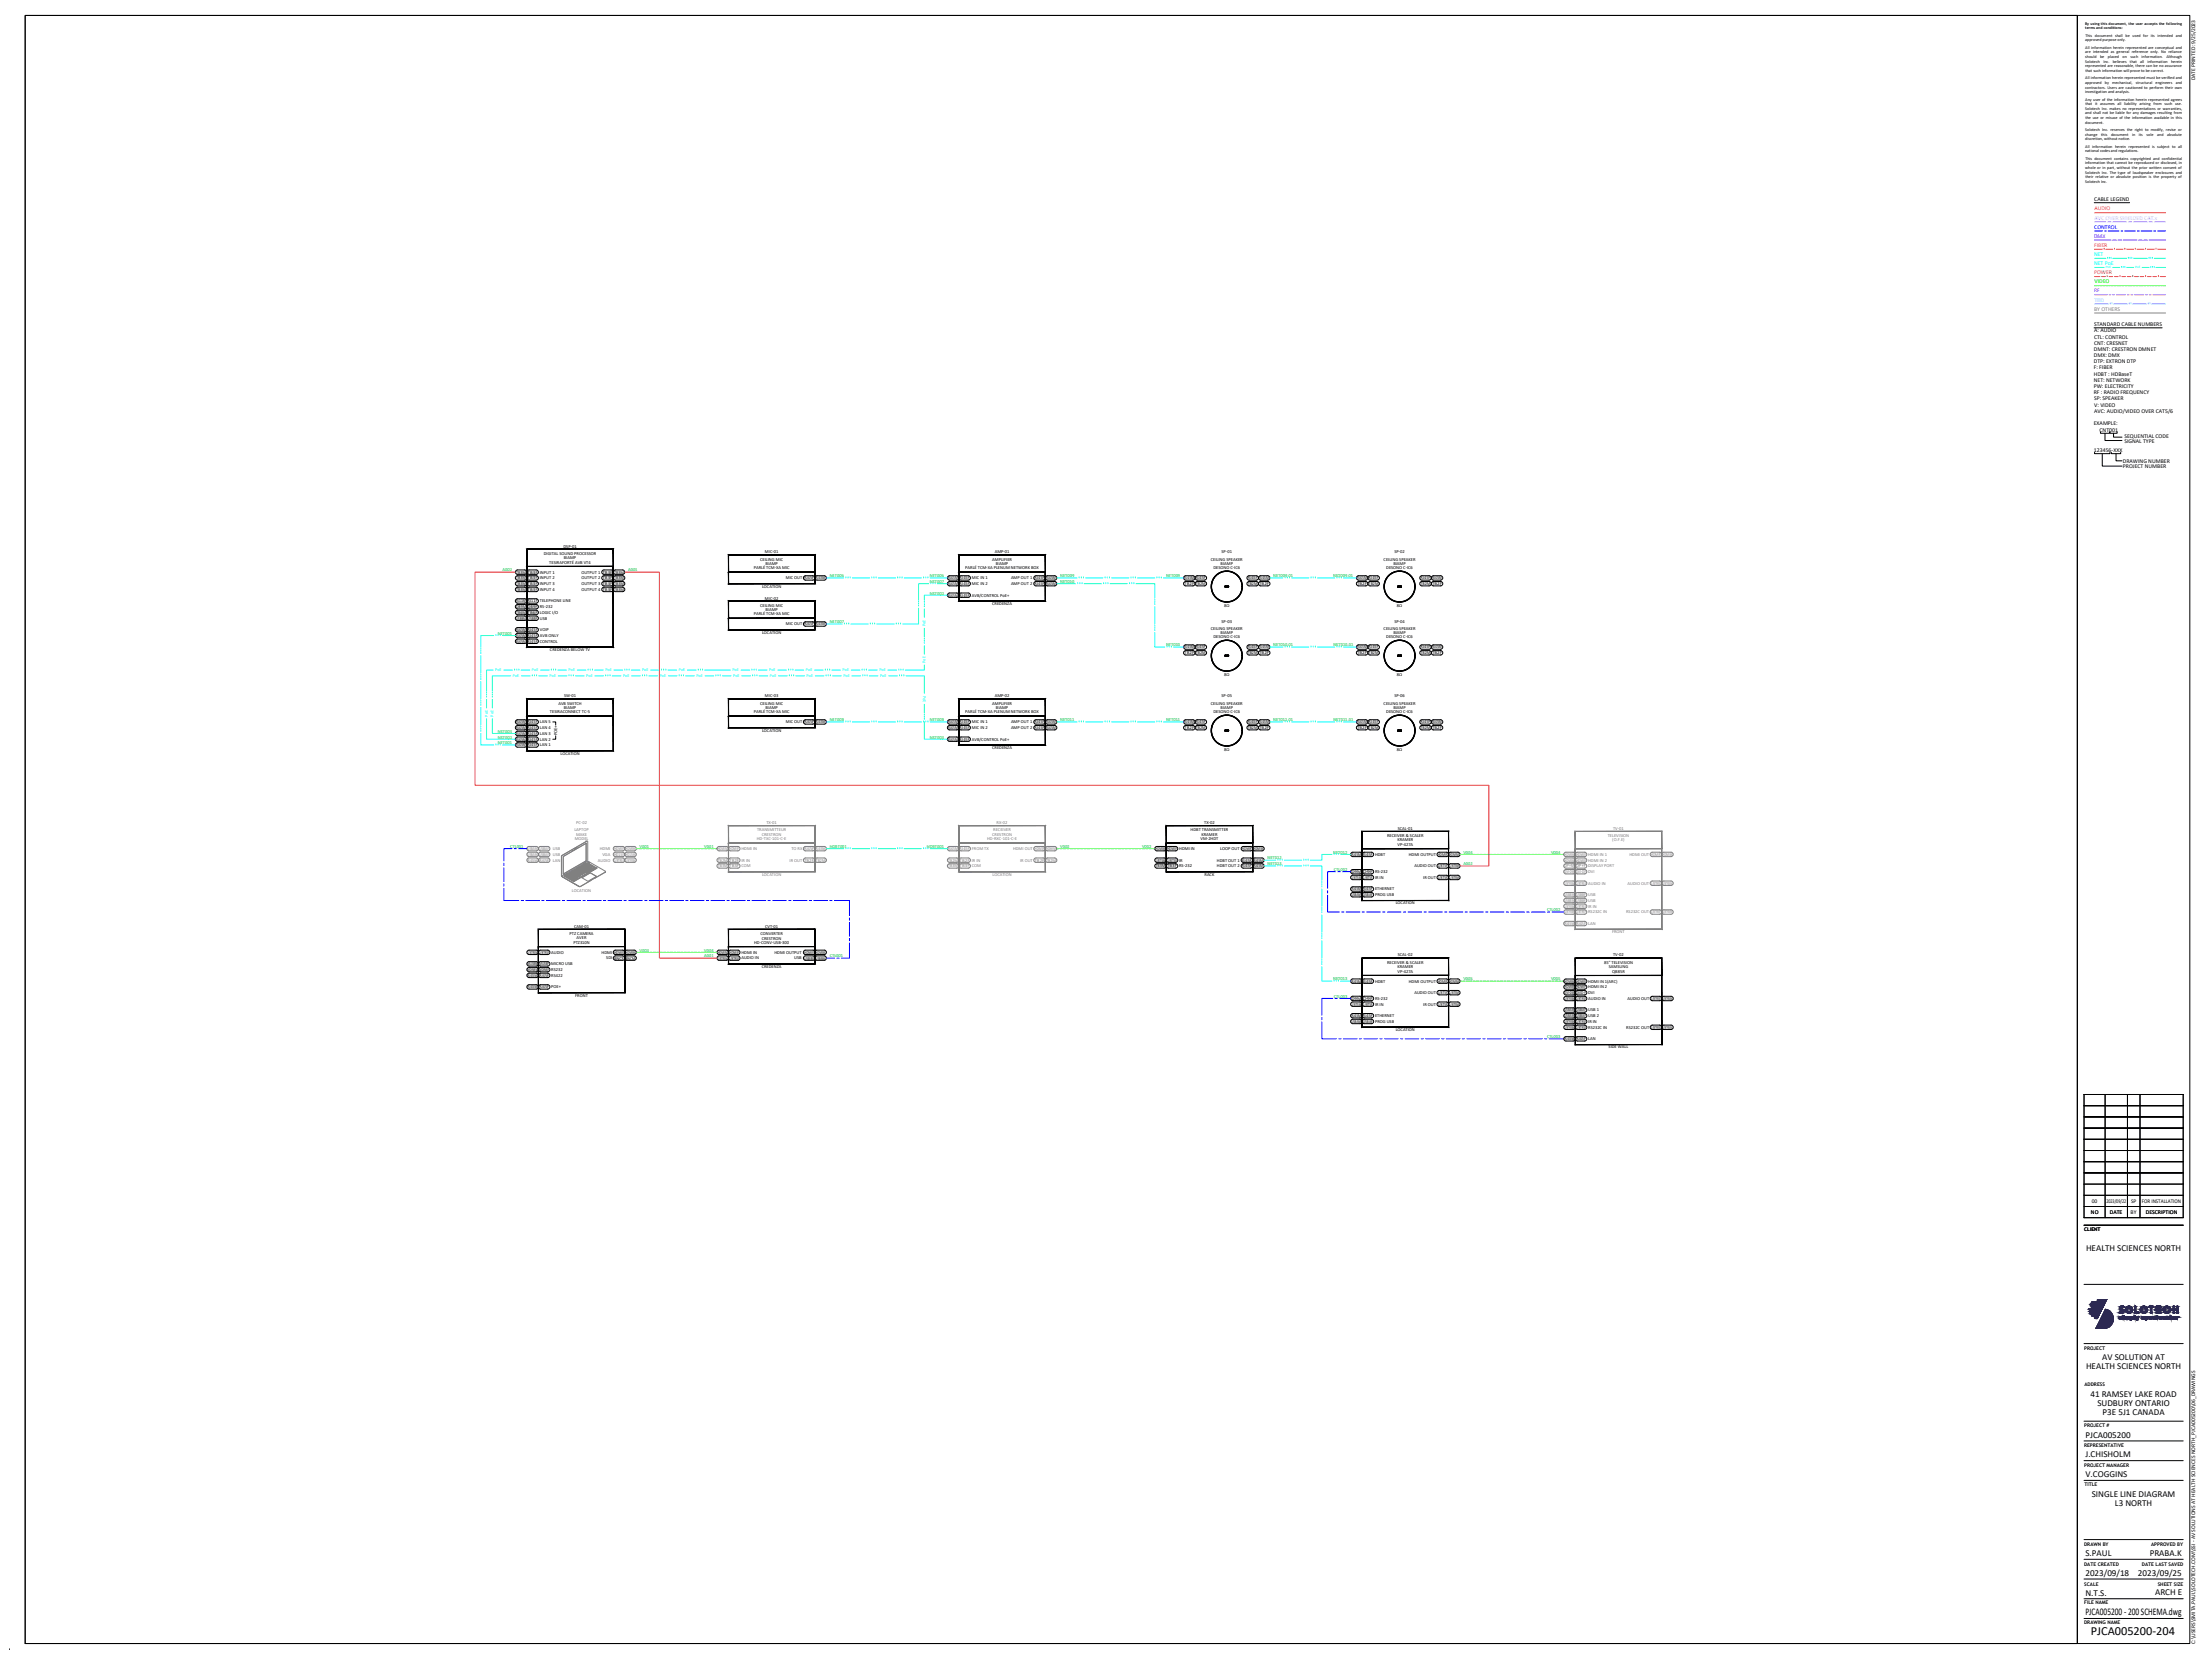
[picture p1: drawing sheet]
<svg xmlns="http://www.w3.org/2000/svg" width="1219mm" height="914mm" viewBox="0 0 1219 914" stroke-linecap="round" stroke-linejoin="round" font-family="sans-serif">
<defs><g id="words">
<text font-size="6.8" x="1152" y="901">PJCA005200-204</text>
<text font-size="5.6" x="1149" y="890">PJCA005200 - 200 SCHEMA.dwg</text>
<g font-size="5">
<text x="1150" y="689">HEALTH SCIENCES NORTH</text>
<text x="1159" y="750">AV SOLUTION AT</text>
<text x="1150" y="755">HEALTH SCIENCES NORTH</text>
<text x="1152" y="770">41 RAMSEY LAKE ROAD</text>
<text x="1156" y="775">SUDBURY ONTARIO</text>
<text x="1159" y="780">P3E 5J1 CANADA</text>
<text x="1149" y="792">PJCA005200</text>
<text x="1149" y="803">J.CHISHOLM</text>
<text x="1149" y="814">V.COGGINS</text>
<text x="1153" y="825">SINGLE LINE DIAGRAM</text>
<text x="1166" y="830">L3 NORTH</text>
<text x="1149" y="858">S.PAUL</text>
<text x="1185" y="858">PRABA.K</text>
<text x="1149" y="869">2023/09/18</text>
<text x="1178" y="869">2023/09/25</text>
<text x="1149" y="879">N.T.S.</text>
<text x="1188" y="879">ARCH E</text>
</g>
<g font-size="3.2">
<text x="1154" y="111">CABLE LEGEND</text>
<text x="1154" y="180">STANDARD CABLE NUMBERS</text>
<text x="1154" y="183">A: AUDIO</text>
<text x="1154" y="187">CTL: CONTROL</text>
<text x="1154" y="190">CNT: CRESNET</text>
<text x="1154" y="193">DMNT: CRESTRON DMNET</text>
<text x="1154" y="197">DMX: DMX</text>
<text x="1154" y="200">DTP: EXTRON DTP</text>
<text x="1154" y="204">F: FIBER</text>
<text x="1154" y="207">HDBT : HDBaseT</text>
<text x="1154" y="210">NET: NETWORK</text>
<text x="1154" y="214">PW: ELECTRICITY</text>
<text x="1154" y="217">RF : RADIO FREQUENCY</text>
<text x="1154" y="221">SP: SPEAKER</text>
<text x="1154" y="224">V: VIDEO</text>
<text x="1154" y="228">AVC: AUDIO/VIDEO OVER CAT5/6</text>
<text x="1154" y="234">EXAMPLE:</text>
<text x="1157" y="238">CNT001</text>
<text x="1171" y="244">SIGNAL TYPE</text>
<text x="1171" y="241">SEQUENTIAL CODE</text>
<text x="1154" y="249">123456-XXX</text>
<text x="1170" y="258">PROJECT NUMBER</text>
<text x="1170" y="255">DRAWING NUMBER</text>
<text x="1153" y="669">NO</text>
<text x="1163" y="669">DATE</text>
<text x="1174" y="669">BY</text>
<text x="1183" y="669">DESCRIPTION</text>
</g>
<text font-size="3.2" fill="#e64040" x="1154" y="116">AUDIO</text>
<text font-size="3.2" fill="#df7fff" x="1154" y="121">AVC OVER SHIELDED CAT.x</text>
<text font-size="3.2" fill="#7f00ff" x="1154" y="131">DMX</text>
<text font-size="3.2" fill="#00f" x="1154" y="126">CONTROL</text>
<text font-size="3.2" fill="#ff7f00" x="1154" y="136">FIBER</text>
<g font-size="3.2" fill="#0ff">
<text x="1154" y="141">NET</text>
<text x="1154" y="146">NET PoE</text>
</g>
<text font-size="3.2" fill="#b88a00" x="1154" y="151">POWER</text>
<text font-size="3.2" fill="#f0f" x="1154" y="161">RF</text>
<text font-size="3.2" fill="#0f0" x="1154" y="156">VIDEO</text>
<text font-size="3.2" fill="#7fbfff" x="1154" y="166">TBD</text>
<text font-size="3.2" fill="#808080" x="1154" y="171">BY OTHERS</text>
<g font-size="3.1">
<text x="1210" y="44" transform="rotate(-90 1210 44)">DATE PRINTED :9/25/2023</text>
<text x="1153" y="663">00</text>
<text x="1161" y="663">2023/09/22</text>
<text x="1175" y="663">SP</text>
<text x="1181" y="663">FOR INSTALLATION</text>
<text x="1210" y="906" transform="rotate(-90 1210 906)">C:\USERS\SMITA.PAUL\SOLOTECH.COM\SSI - AV SOLUTIONS AT HEALTH SCIENCES NORTH_PJCA005200\06_DRAWINGS</text>
</g>
<g font-size="2.7">
<text x="1149" y="679">CLIENT</text>
<text x="1149" y="744">PROJECT</text>
<text x="1149" y="764">ADDRESS</text>
<text x="1149" y="787">PROJECT #</text>
<text x="1149" y="798">REPRESENTATIVE</text>
<text x="1149" y="808">PROJECT MANAGER</text>
<text x="1149" y="819">TITLE</text>
<text x="1149" y="852">DRAWN BY</text>
<text x="1186" y="852">APPROVED BY</text>
<text x="1149" y="863">DATE CREATED</text>
<text x="1181" y="863">DATE LAST SAVED</text>
<text x="1149" y="874">SCALE</text>
<text x="1189" y="874">SHEET SIZE</text>
<text x="1149" y="884">FILE NAME</text>
<text x="1149" y="895">DRAWING NAME</text>
</g>
<g font-size="2.5">
<text x="300" y="306">DIGITAL SOUND PROCESSOR</text>
<text x="311" y="302">DSP-01</text>
<text x="422" y="305">MIC-01</text>
<text x="548" y="305">AMP-01</text>
<text x="673" y="305">SP-01</text>
<text x="769" y="305">SP-02</text>
<text x="303" y="311">TESIRAFORTÉ AVB VT4</text>
<text x="311" y="308">BIAMP</text>
<text x="419" y="309">CEILING MIC</text>
<text x="422" y="311">BIAMP</text>
<text x="547" y="309">AMPLIFIER</text>
<text x="549" y="311">BIAMP</text>
<text x="667" y="309">CEILING SPEAKER</text>
<text x="673" y="311">BIAMP</text>
<text x="763" y="309">CEILING SPEAKER</text>
<text x="768" y="311">BIAMP</text>
<text x="284" y="316">TB3M</text>
<text x="291" y="316">TB3F INPUT 1</text>
<text x="320" y="316">OUTPUT 1 TB3F</text>
<text x="338" y="316">TB3M</text>
<text x="415" y="314">PARLÉ TCM-XA MIC</text>
<text x="532" y="314">PARLÉ TCM-XA PLENUM NETWORK BOX</text>
<text x="669" y="314">DESONO C-IC6</text>
<text x="764" y="314">DESONO C-IC6</text>
<text x="284" y="319">TB3M</text>
<text x="284" y="323">TB3M</text>
<text x="291" y="319">TB3F INPUT 2</text>
<text x="291" y="323">TB3F INPUT 3</text>
<text x="320" y="319">OUTPUT 2 TB3F</text>
<text x="320" y="323">OUTPUT 3 TB3F</text>
<text x="338" y="319">TB3M</text>
<text x="338" y="323">TB3M</text>
<text x="433" y="319">MIC OUT RJ45F</text>
<text x="450" y="319">RJ45M</text>
<text x="523" y="323">RJ45M</text>
<text x="523" y="319">RJ45M</text>
<text x="529" y="323">RJ45F MIC IN 2</text>
<text x="529" y="319">RJ45F MIC IN 1</text>
<text x="557" y="323">AMP OUT 2 RJ45F</text>
<text x="557" y="319">AMP OUT 1 RJ45F</text>
<text x="577" y="323">RJ45M</text>
<text x="577" y="319">RJ45M</text>
<text x="653" y="323">TB2F TB2M</text>
<text x="653" y="319">RJ45M RJ45F</text>
<text x="688" y="323">TB2M TB2F</text>
<text x="688" y="319">RJ45F RJ45M</text>
<text x="748" y="323">TB2F TB2M</text>
<text x="748" y="319">RJ45M RJ45F</text>
<text x="783" y="323">TB2M TB2F</text>
<text x="783" y="319">RJ45F RJ45M</text>
<text x="284" y="326">TB3M</text>
<text x="291" y="326">TB3F INPUT 4</text>
<text x="320" y="326">OUTPUT 4 TB3F</text>
<text x="338" y="326">TB3M</text>
<text x="420" y="324">LOCATION</text>
<text x="523" y="329">RJ45M</text>
<text x="529" y="329">RJ45F AVB/CONTROL PoE+</text>
<text x="284" y="332">RJ11M</text>
<text x="284" y="335">DB9M</text>
<text x="291" y="332">RJ11F TELEPHONE LINE</text>
<text x="291" y="335">DB9F RS-232</text>
<text x="419" y="334">CEILING MIC</text>
<text x="422" y="330">MIC-02</text>
<text x="547" y="334">CREDENZA</text>
<text x="675" y="334">8Ω</text>
<text x="770" y="334">8Ω</text>
<text x="284" y="342">USBBM</text>
<text x="284" y="338">TB6M</text>
<text x="291" y="342">USBBF USB</text>
<text x="291" y="338">TB6F LOGIC I/O</text>
<text x="415" y="339">PARLÉ TCM-XA MIC</text>
<text x="422" y="337">BIAMP</text>
<text x="284" y="348">RJ45M</text>
<text x="291" y="348">RJ45F VOIP</text>
<text x="433" y="345">MIC OUT RJ45F</text>
<text x="450" y="345">RJ45M</text>
<text x="667" y="347">CEILING SPEAKER</text>
<text x="673" y="343">SP-03</text>
<text x="763" y="347">CEILING SPEAKER</text>
<text x="769" y="343">SP-04</text>
<text x="284" y="351">RJ45M</text>
<text x="291" y="351">RJ45F AVB ONLY</text>
<text x="420" y="349">LOCATION</text>
<text x="669" y="352">DESONO C-IC6</text>
<text x="673" y="349">BIAMP</text>
<text x="764" y="352">DESONO C-IC6</text>
<text x="768" y="349">BIAMP</text>
<text x="284" y="354">RJ45M</text>
<text x="291" y="354">RJ45F CONTROL</text>
<text x="303" y="359">CREDENZA BELOW TV</text>
<text x="653" y="357">RJ45M RJ45F</text>
<text x="688" y="357">RJ45F RJ45M</text>
<text x="748" y="357">RJ45M RJ45F</text>
<text x="783" y="357">RJ45F RJ45M</text>
<text x="653" y="361">TB2F TB2M</text>
<text x="688" y="361">TB2M TB2F</text>
<text x="748" y="361">TB2F TB2M</text>
<text x="783" y="361">TB2M TB2F</text>
<text x="675" y="372">8Ω</text>
<text x="770" y="372">8Ω</text>
<text x="308" y="388">AVB SWITCH</text>
<text x="311" y="384">SW-01</text>
<text x="419" y="388">CEILING MIC</text>
<text x="422" y="384">MIC-03</text>
<text x="547" y="388">AMPLIFIER</text>
<text x="548" y="384">AMP-02</text>
<text x="667" y="388">CEILING SPEAKER</text>
<text x="673" y="384">SP-05</text>
<text x="763" y="388">CEILING SPEAKER</text>
<text x="769" y="384">SP-06</text>
<text x="303" y="393">TESIRACONNECT TC-5</text>
<text x="311" y="391">BIAMP</text>
<text x="415" y="393">PARLÉ TCM-XA MIC</text>
<text x="422" y="391">BIAMP</text>
<text x="532" y="393">PARLÉ TCM-XA PLENUM NETWORK BOX</text>
<text x="549" y="391">BIAMP</text>
<text x="669" y="393">DESONO C-IC6</text>
<text x="673" y="391">BIAMP</text>
<text x="764" y="393">DESONO C-IC6</text>
<text x="768" y="391">BIAMP</text>
<text x="284" y="399">RJ45M</text>
<text x="284" y="402">RJ45M</text>
<text x="291" y="399">RJ45F LAN 5</text>
<text x="291" y="402">RJ45F LAN 4</text>
<text x="433" y="399">MIC OUT RJ45F</text>
<text x="450" y="399">RJ45M</text>
<text x="523" y="402">RJ45M</text>
<text x="523" y="399">RJ45M</text>
<text x="529" y="402">RJ45F MIC IN 2</text>
<text x="529" y="399">RJ45F MIC IN 1</text>
<text x="557" y="402">AMP OUT 2 RJ45F</text>
<text x="557" y="399">AMP OUT 1 RJ45F</text>
<text x="577" y="402">RJ45M</text>
<text x="577" y="399">RJ45M</text>
<text x="653" y="402">TB2F TB2M</text>
<text x="653" y="399">RJ45M RJ45F</text>
<text x="688" y="402">TB2M TB2F</text>
<text x="688" y="399">RJ45F RJ45M</text>
<text x="748" y="402">TB2F TB2M</text>
<text x="748" y="399">RJ45M RJ45F</text>
<text x="783" y="402">TB2M TB2F</text>
<text x="783" y="399">RJ45F RJ45M</text>
<text x="284" y="405">RJ45M</text>
<text x="291" y="405">RJ45F LAN 3</text>
<text x="307" y="405" transform="rotate(-90 307 405)">POE+</text>
<text x="420" y="403">LOCATION</text>
<text x="284" y="408">RJ45M</text>
<text x="284" y="411">RJ45M</text>
<text x="291" y="408">RJ45F LAN 2</text>
<text x="291" y="411">RJ45F LAN 1</text>
<text x="523" y="408">RJ45M</text>
<text x="529" y="408">RJ45F AVB/CONTROL PoE+</text>
<text x="547" y="413">CREDENZA</text>
<text x="675" y="414">8Ω</text>
<text x="770" y="414">8Ω</text>
<text x="309" y="416">LOCATION</text>
<text x="664" y="454">TX-02</text>
<text x="656" y="458">HDBT TRANSMITTER</text>
<text x="662" y="461">KRAMER</text>
<text x="765" y="461">RECEIVER &amp; SCALER</text>
<text x="770" y="457">SCAL-01</text>
<text x="662" y="463">VM-2HDT</text>
<text x="770" y="464">KRAMER</text>
<text x="770" y="466">VP-427A</text>
<text x="637" y="469">HDMIM</text>
<text x="643" y="469">HDMIF HDMI IN</text>
<text x="673" y="469">LOOP OUT HDMIF</text>
<text x="691" y="469">HDMIM</text>
<text x="745" y="472">RJ45M</text>
<text x="751" y="472">RJ45F HDBT</text>
<text x="776" y="472">HDMI OUTPUT HDMIF</text>
<text x="799" y="472">HDMIM</text>
<text x="637" y="478">TB3M</text>
<text x="637" y="475">1/8TSM</text>
<text x="643" y="478">TB3F RS-232</text>
<text x="643" y="475">1/8TSF IR</text>
<text x="671" y="475">HDBT OUT 1 RJ45F</text>
<text x="671" y="478">HDBT OUT 2 RJ45F</text>
<text x="691" y="475">RJ45M</text>
<text x="691" y="478">RJ45M</text>
<text x="780" y="478">AUDIO OUT 1/8TSF</text>
<text x="799" y="478">1/8TSM</text>
<text x="664" y="483">RACK</text>
<text x="745" y="481">D9M</text>
<text x="745" y="484">1/8TSM</text>
<text x="751" y="481">D9F RS-232</text>
<text x="751" y="484">1/8TSF IR IN</text>
<text x="784" y="484">IR OUT 1/8TSF</text>
<text x="799" y="484">1/8TSM</text>
<text x="745" y="491">RJ45M</text>
<text x="751" y="491">RJ45F ETHERNET</text>
<text x="745" y="494">USBAM</text>
<text x="751" y="494">USBAF PROG USB</text>
<text x="769" y="498">LOCATION</text>
<text x="314" y="515">PTZ CAMERA</text>
<text x="316" y="511">CAM-01</text>
<text x="419" y="515">CONVERTER</text>
<text x="422" y="511">CVT-01</text>
<text x="316" y="520">PTZ310N</text>
<text x="318" y="518">AVER</text>
<text x="416" y="520">HD-CONV-USB-300</text>
<text x="420" y="518">CRESTRON</text>
<text x="291" y="526">1/8TRSM</text>
<text x="297" y="526">1/8TRSF AUDIO</text>
<text x="332" y="526">HDMI HDMIF</text>
<text x="345" y="526">HDMIM</text>
<text x="396" y="526">HDMIM</text>
<text x="402" y="526">HDMIF HDMI IN</text>
<text x="427" y="526">HDMI OUTPUT HDMIF</text>
<text x="450" y="526">HDMIM</text>
<text x="770" y="527">SCAL-02</text>
<text x="889" y="527">TV-02</text>
<text x="291" y="532">MUSBM</text>
<text x="297" y="532">MUSBF MICRO USB</text>
<text x="334" y="529">SDI BNCF</text>
<text x="345" y="529">BNCM</text>
<text x="396" y="529">1/8TRSM</text>
<text x="402" y="529">1/8TRSF AUDIO IN</text>
<text x="420" y="533">CREDENZA</text>
<text x="438" y="529">USB USBBF</text>
<text x="450" y="529">USBBM</text>
<text x="765" y="531">RECEIVER &amp; SCALER</text>
<text x="770" y="534">KRAMER</text>
<text x="884" y="531">85&quot; TELEVISION</text>
<text x="887" y="534">SAMSUNG</text>
<text x="291" y="538">RJ45M</text>
<text x="291" y="535">MDIN8M</text>
<text x="297" y="538">RJ45F RS422</text>
<text x="297" y="535">MDIN8F RS232</text>
<text x="770" y="536">VP-427A</text>
<text x="889" y="536">QB85R</text>
<text x="291" y="545">RJ45M</text>
<text x="297" y="545">RJ45F POE+</text>
<text x="745" y="542">RJ45M</text>
<text x="751" y="542">RJ45F HDBT</text>
<text x="776" y="542">HDMI OUTPUT HDMIF</text>
<text x="799" y="542">HDMIM</text>
<text x="862" y="542">HDMIM</text>
<text x="862" y="545">HDMIM</text>
<text x="869" y="542">HDMIF HDMI IN 1(ARC)</text>
<text x="869" y="545">HDMIF HDMI IN 2</text>
<text x="317" y="549">FRONT</text>
<text x="745" y="551">D9M</text>
<text x="751" y="551">D9F RS-232</text>
<text x="780" y="548">AUDIO OUT 1/8TSF</text>
<text x="799" y="548">1/8TSM</text>
<text x="862" y="548">DVI-DM</text>
<text x="862" y="551">1/8TRSM</text>
<text x="869" y="548">DVID-F DVI</text>
<text x="869" y="551">1/8TRSF AUDIO IN</text>
<text x="897" y="551">AUDIO OUT 1/8TRSF</text>
<text x="916" y="551">1/8TRSM</text>
<text x="745" y="554">1/8TSM</text>
<text x="751" y="554">1/8TSF IR IN</text>
<text x="784" y="554">IR OUT 1/8TSF</text>
<text x="799" y="554">1/8TSM</text>
<text x="862" y="557">USBAM</text>
<text x="869" y="557">USBAF USB 1</text>
<text x="745" y="561">RJ45M</text>
<text x="745" y="564">USBAM</text>
<text x="751" y="561">RJ45F ETHERNET</text>
<text x="751" y="564">USBAF PROG USB</text>
<text x="862" y="564">1/8TRSM</text>
<text x="862" y="561">USBAM</text>
<text x="869" y="564">1/8TRSF IR IN</text>
<text x="869" y="561">USBAF USB 2</text>
<text x="769" y="568">LOCATION</text>
<text x="862" y="567">1/8TRSM</text>
<text x="869" y="567">1/8TRSF RS232C IN</text>
<text x="896" y="567">RS232C OUT 1/8TRSF</text>
<text x="916" y="567">1/8TRSM</text>
<text x="862" y="573">RJ45M</text>
<text x="869" y="573">RJ45F LAN</text>
<text x="887" y="578">SIDE WALL</text>
</g>
<g font-size="2.5" fill="#00b82e">
<text x="277" y="315">A002</text>
<text x="346" y="315">A001</text>
<text x="457" y="318">NET006</text>
<text x="513" y="318">NET006</text>
<text x="513" y="321">NET007</text>
<text x="584" y="318">NET009</text>
<text x="584" y="321">NET010</text>
<text x="643" y="318">NET009</text>
<text x="702" y="318">NET009.01</text>
<text x="735" y="318">NET009.01</text>
<text x="513" y="328">NET002</text>
<text x="457" y="344">NET007</text>
<text x="274" y="350">NET001</text>
<text x="643" y="356">NET010</text>
<text x="702" y="356">NET010.01</text>
<text x="735" y="356">NET010.01</text>
<text x="457" y="398">NET008</text>
<text x="513" y="398">NET008</text>
<text x="584" y="398">NET011</text>
<text x="643" y="398">NET011</text>
<text x="702" y="398">NET011.01</text>
<text x="735" y="398">NET011.01</text>
<text x="274" y="407">NET002</text>
<text x="274" y="404">NET003</text>
<text x="513" y="407">NET003</text>
<text x="274" y="410">NET001</text>
<text x="281" y="467">CTL001</text>
<text x="353" y="467">V001</text>
<text x="388" y="467">V001</text>
<text x="457" y="467">HDBT001</text>
<text x="511" y="467">HDBT001</text>
<text x="584" y="467">V002</text>
<text x="629" y="467">V002</text>
<text x="699" y="474">NET012</text>
<text x="735" y="471">NET012</text>
<text x="807" y="471">V004</text>
<text x="855" y="471">V004</text>
<text x="699" y="477">NET013</text>
<text x="807" y="477">A002</text>
<text x="735" y="480">CTL002</text>
<text x="853" y="502">CTL002</text>
<text x="353" y="525">V003</text>
<text x="388" y="528">A001</text>
<text x="388" y="525">V003</text>
<text x="457" y="528">CTL001</text>
<text x="735" y="540">NET013</text>
<text x="807" y="540">V005</text>
<text x="855" y="540">V005</text>
<text x="735" y="550">CTL003</text>
<text x="853" y="572">CTL003</text>
</g>
<g font-size="2.5" fill="#808080">
<text x="318" y="454">PC-02</text>
<text x="422" y="454">TX-01</text>
<text x="549" y="454">RX-02</text>
<text x="317" y="458">LAPTOP</text>
<text x="318" y="461">MAKE</text>
<text x="417" y="458">TRANSMITTEUR</text>
<text x="420" y="461">CRESTRON</text>
<text x="547" y="461">CRESTRON</text>
<text x="547" y="458">RECEIVER</text>
<text x="886" y="461">TELEVISION</text>
<text x="889" y="457">TV-01</text>
<text x="317" y="463">MODEL</text>
<text x="417" y="463">HD-TXC-101-C-E</text>
<text x="544" y="463">HD-RXC-101-C-E</text>
<text x="889" y="464">(O.F.E)</text>
<text x="291" y="469">USBAM USBAF</text>
<text x="291" y="472">USBAM USBAF</text>
<text x="305" y="469">USB</text>
<text x="305" y="472">USB</text>
<text x="331" y="469">HDMI</text>
<text x="332" y="472">VGA</text>
<text x="338" y="469">HDMIF HDMIM</text>
<text x="338" y="472">HD15F HD15M</text>
<text x="396" y="469">HDMIM</text>
<text x="402" y="469">HDMIF HDMI IN</text>
<text x="436" y="469">TO RX RJ45F</text>
<text x="450" y="469">RJ45M</text>
<text x="523" y="469">RJ45M</text>
<text x="529" y="469">RJ45F FROM TX</text>
<text x="558" y="469">HDMI OUT HDMIF</text>
<text x="577" y="469">HDMIM</text>
<text x="862" y="472">HDMIM</text>
<text x="869" y="472">HDMIF HDMI IN 1</text>
<text x="898" y="472">HDMI OUT HDMIF</text>
<text x="916" y="472">HDMIM</text>
<text x="291" y="475">RJ45M RJ45F</text>
<text x="305" y="475">LAN</text>
<text x="330" y="475">AUDIO</text>
<text x="338" y="475">1/8TRSF 1/8TRSM</text>
<text x="396" y="478">TB3M</text>
<text x="396" y="475">TB2M</text>
<text x="402" y="478">TB3F COM</text>
<text x="402" y="475">TB2F IR IN</text>
<text x="435" y="475">IR OUT TB2F</text>
<text x="450" y="475">TB2M</text>
<text x="523" y="475">TB2M</text>
<text x="523" y="478">TB3M</text>
<text x="529" y="475">TB2F IR IN</text>
<text x="529" y="478">TB3F COM</text>
<text x="562" y="475">IR OUT TB2F</text>
<text x="577" y="475">TB2M</text>
<text x="862" y="475">HDMIM</text>
<text x="862" y="478">DP+M</text>
<text x="869" y="475">HDMIF HDMI IN 2</text>
<text x="869" y="478">DP+F DISPLAY PORT</text>
<text x="420" y="483">LOCATION</text>
<text x="547" y="483">LOCATION</text>
<text x="862" y="481">DVI-DM</text>
<text x="869" y="481">DVI-DF DVI</text>
<text x="315" y="492">LOCATION</text>
<text x="862" y="488">1/8TRSM</text>
<text x="869" y="488">1/8TRSF AUDIO IN</text>
<text x="897" y="488">AUDIO OUT 1/8TRSF</text>
<text x="916" y="488">1/8TRSM</text>
<text x="862" y="497">USBBM</text>
<text x="862" y="494">USBBM</text>
<text x="869" y="497">USBBF USB</text>
<text x="869" y="494">USBBF USB</text>
<text x="862" y="503">1/8TRSM</text>
<text x="862" y="500">1/8TRSM</text>
<text x="869" y="503">1/8TRSF RS232C IN</text>
<text x="869" y="500">1/8TRSF IR IN</text>
<text x="896" y="503">RS232C OUT 1/8TRSF</text>
<text x="916" y="503">1/8TRSM</text>
<text x="862" y="510">RJ45M</text>
<text x="869" y="510">RJ45F LAN</text>
<text x="889" y="514">FRONT</text>
</g>
<g font-size="2.3">
<text x="1149" y="23">approved purpose only.</text>
<text x="1149" y="20">This document shall be used for its intended and</text>
<text x="1149" y="29">are intended as general reference only. No reliance</text>
<text x="1149" y="27">All information herein represented are conceptual and</text>
<text x="1149" y="32">should</text>
<text x="1149" y="35">Solotech</text>
<text x="1158" y="32">be</text>
<text x="1159" y="35">Inc.</text>
<text x="1162" y="32">placed</text>
<text x="1164" y="35">believes</text>
<text x="1170" y="32">on</text>
<text x="1174" y="35">that</text>
<text x="1174" y="32">such</text>
<text x="1180" y="35">all</text>
<text x="1180" y="32">information.</text>
<text x="1184" y="35">information</text>
<text x="1194" y="32">Although</text>
<text x="1197" y="35">herein</text>
<text x="1149" y="37">represented are reasonable, there can be no assurance</text>
<text x="1149" y="40">that such information will prove to be correct.</text>
<text x="1149" y="46">approved</text>
<text x="1149" y="44">All information herein represented must be verified and</text>
<text x="1160" y="46">by</text>
<text x="1164" y="46">mechanical,</text>
<text x="1177" y="46">structural</text>
<text x="1188" y="46">engineers</text>
<text x="1199" y="46">and</text>
<text x="1149" y="51">investigation and analysis.</text>
<text x="1149" y="49">contractors. Users are cautioned to perform their own</text>
<text x="1149" y="55">Any user of the information herein represented agrees</text>
<text x="1149" y="58">that it assumes all liability arising from such use.</text>
<text x="1149" y="63">and shall not be liable for any damages resulting from</text>
<text x="1149" y="61">Solotech Inc. makes no representations or warranties,</text>
<text x="1149" y="66">the use or misuse of the information available in this</text>
<text x="1149" y="68">document.</text>
<text x="1149" y="75">change</text>
<text x="1149" y="77">discretion, without notice.</text>
<text x="1149" y="72">Solotech Inc. reserves the right to modify, revise or</text>
<text x="1158" y="75">this</text>
<text x="1164" y="75">document</text>
<text x="1175" y="75">in</text>
<text x="1179" y="75">its</text>
<text x="1183" y="75">sole</text>
<text x="1189" y="75">and</text>
<text x="1195" y="75">absolute</text>
<text x="1149" y="84">national codes and regulations.</text>
<text x="1149" y="81">All information herein represented is subject to all</text>
<text x="1149" y="88">This document contains copyrighted and confidential</text>
<text x="1149" y="91">information that cannot be reproduced or disclosed, in</text>
<text x="1149" y="96">Solotech Inc. The type of loudspeaker enclosures and</text>
<text x="1149" y="93">whole or in part, without the prior written consent of</text>
<text x="1149" y="101">Solotech Inc.</text>
<text x="1149" y="98">their relative or absolute position is the property of</text>
</g>
<g font-size="2.3" fill="#0ff">
<text x="510" y="345" transform="rotate(-90 510 345)">PoE</text>
<text x="510" y="365" transform="rotate(-90 510 365)">PoE</text>
<text x="273" y="370">PoE</text>
<text x="293" y="370">PoE</text>
<text x="313" y="370">PoE</text>
<text x="334" y="370">PoE</text>
<text x="354" y="370">PoE</text>
<text x="374" y="370">PoE</text>
<text x="404" y="370">PoE</text>
<text x="424" y="370">PoE</text>
<text x="444" y="370">PoE</text>
<text x="464" y="370">PoE</text>
<text x="485" y="370">PoE</text>
<text x="283" y="373">PoE</text>
<text x="303" y="373">PoE</text>
<text x="323" y="373">PoE</text>
<text x="343" y="373">PoE</text>
<text x="364" y="373">PoE</text>
<text x="384" y="373">PoE</text>
<text x="404" y="373">PoE</text>
<text x="424" y="373">PoE</text>
<text x="445" y="373">PoE</text>
<text x="465" y="373">PoE</text>
<text x="485" y="373">PoE</text>
<text x="509" y="383" transform="rotate(90 509 383)">PoE</text>
<text x="269" y="395" transform="rotate(-90 269 395)">PoE</text>
<text x="272" y="395" transform="rotate(-90 272 395)">PoE</text>
</g>
<g font-size="2">
<text x="1149" y="14">By using this document, the user accepts the following</text>
<text x="1149" y="16">terms and conditions:</text>
</g>
<g font-size="1.9" fill="#0ff">
<text x="1161" y="148">PoE</text>
<text x="1177" y="148">PoE</text>
</g>
</g></defs>
<!-- layer: SOLO_SL_EQ -->
<g fill="none" stroke="#000" stroke-width=".55">
<path d="M285 314h4a1.2 1.2 0 0 1 1 1 1.2 1.2 0 0 1-1 2h-4a1.2 1.2 0 0 1-1-1 1.2 1.2 0 0 1 1-2zM285 318l4-1a1.2 1.2 0 0 1 1 2 1.2 1.2 0 0 1-1 1h-4a1.2 1.2 0 0 1-1-1 1.2 1.2 0 0 1 1-1zM291 314h5a1.2 1.2 0 0 1 1 1 1.2 1.2 0 0 1-1 2h-4a1.2 1.2 0 0 1-2-1 1.2 1.2 0 0 1 1-2zM291 318l5-1a1.2 1.2 0 0 1 1 2 1.2 1.2 0 0 1-1 1h-4a1.2 1.2 0 0 1-2-1 1.2 1.2 0 0 1 1-1zM332 314h5a1.2 1.2 0 0 1 1 1 1.2 1.2 0 0 1-1 2h-4a1.2 1.2 0 0 1-1-1 1.2 1.2 0 0 1 0-2zM332 318l5-1a1.2 1.2 0 0 1 1 2 1.2 1.2 0 0 1-1 1h-4a1.2 1.2 0 0 1-1-1 1.2 1.2 0 0 1 0-1zM338 312h.1M339 314h4a1.2 1.2 0 0 1 1 1 1.2 1.2 0 0 1-1 2h-4a1.2 1.2 0 0 1-1-1 1.2 1.2 0 0 1 1-2zM339 318l4-1a1.2 1.2 0 0 1 1 2 1.2 1.2 0 0 1-1 1h-4a1.2 1.2 0 0 1-1-1 1.2 1.2 0 0 1 1-1zM443 318l5-1a1.2 1.2 0 0 1 1 2 1.2 1.2 0 0 1-1 1h-4a1.2 1.2 0 0 1-1-1 1.2 1.2 0 0 1 0-1zM449 315h.1M450 318l4-1a1.4 1.4 0 0 1 2 2 1.2 1.2 0 0 1-2 1h-4a1.2 1.2 0 0 1-1-1 1.2 1.2 0 0 1 1-1z"/>
<path d="M523 318l4-1a1.4 1.4 0 0 1 2 2 1.2 1.2 0 0 1-2 1h-4a1.2 1.2 0 0 1-1-1 1.2 1.2 0 0 1 1-1zM529 318l5-1a1.2 1.2 0 0 1 1 2 1.2 1.2 0 0 1-1 1h-4a1.2 1.2 0 0 1-1-1 1.2 1.2 0 0 1 0-1zM570 318l5-1a1.2 1.2 0 0 1 1 2 1.2 1.2 0 0 1-1 1h-4a1.2 1.2 0 0 1-1-1 1.2 1.2 0 0 1 0-1zM576 315h.1M577 318l4-1a1.4 1.4 0 0 1 2 2 1.2 1.2 0 0 1-2 1h-4a1.2 1.2 0 0 1-1-1 1.2 1.2 0 0 1 1-1zM653 318l4-1a1.4 1.4 0 0 1 2 2 1.2 1.2 0 0 1-2 1h-3a1.2 1.2 0 0 1-2-1 1.2 1.2 0 0 1 1-1zM659 318l5-1a1.2 1.2 0 0 1 1 2 1.2 1.2 0 0 1-1 1h-4a1.2 1.2 0 0 1-1-1 1.2 1.2 0 0 1 0-1zM688 318l4-1a1.4 1.4 0 0 1 2 2 1.2 1.2 0 0 1-2 1h-4a1.2 1.2 0 0 1-1-1 1.2 1.2 0 0 1 1-1zM694 318l5-1a1.2 1.2 0 0 1 1 2 1.2 1.2 0 0 1-1 1h-4a1.2 1.2 0 0 1-1-1 1.2 1.2 0 0 1 0-1zM748 318l5-1a1.2 1.2 0 0 1 1 2 1.2 1.2 0 0 1-1 1h-4a1.2 1.2 0 0 1-1-1 1.2 1.2 0 0 1 0-1zM754 318l5-1a1.2 1.2 0 0 1 1 2 1.2 1.2 0 0 1-1 1h-4a1.2 1.2 0 0 1-1-1 1.2 1.2 0 0 1 0-1zM783 318l5-1a1.2 1.2 0 0 1 1 2 1.2 1.2 0 0 1-1 1h-4a1.2 1.2 0 0 1-1-1 1.2 1.2 0 0 1 0-1z"/>
<path d="M789 318l5-1a1.2 1.2 0 0 1 1 2 1.2 1.2 0 0 1-1 1h-4a1.2 1.2 0 0 1-1-1 1.2 1.2 0 0 1 0-1zM284 331l5-1a1.2 1.2 0 0 1 1 1 1.2 1.2 0 0 1-1 1h-4h-1zM285 321l4-1a1.2 1.2 0 0 1 1 2 1.2 1.2 0 0 1-1 1h-4a1.2 1.2 0 0 1-1-1 1.2 1.2 0 0 1 1-1zM285 324h4a1.2 1.2 0 0 1 1 1 1.2 1.2 0 0 1-1 1h-4a1.2 1.2 0 0 1-1-1 1.2 1.2 0 0 1 1-1zM285 333h4a1.2 1.2 0 0 1 1 1 1.2 1.2 0 0 1-1 2h-4a1.2 1.2 0 0 1-1-1 1.2 1.2 0 0 1 1-2zM285 337l4-1a1.2 1.2 0 0 1 1 2 1.2 1.2 0 0 1-1 1h-4a1.2 1.2 0 0 1-1-1 1.2 1.2 0 0 1 1-1zM285 340h4a1.2 1.2 0 0 1 1 1 1.2 1.2 0 0 1-1 1h-4a1.2 1.2 0 0 1-1-1 1.2 1.2 0 0 1 1-1zM291 321l5-1a1.2 1.2 0 0 1 1 2 1.2 1.2 0 0 1-1 1h-4a1.2 1.2 0 0 1-2-1 1.2 1.2 0 0 1 1-1zM291 324h5a1.2 1.2 0 0 1 1 1 1.2 1.2 0 0 1-1 1h-4a1.2 1.2 0 0 1-2-1 1.2 1.2 0 0 1 1-1zM291 333h5a1.2 1.2 0 0 1 1 1 1.2 1.2 0 0 1-1 2h-4a1.2 1.2 0 0 1-2-1 1.2 1.2 0 0 1 1-2zM291 330h5a1.2 1.2 0 0 1 1 1 1.2 1.2 0 0 1-1 1h-4a1.2 1.2 0 0 1-2 0 1.2 1.2 0 0 1 1-2zM291 337l5-1a1.2 1.2 0 0 1 1 2 1.2 1.2 0 0 1-1 1h-4a1.2 1.2 0 0 1-2-1 1.2 1.2 0 0 1 1-1z"/>
<path d="M291 340h5a1.2 1.2 0 0 1 1 1 1.2 1.2 0 0 1-1 1h-4a1.2 1.2 0 0 1-2-1 1.2 1.2 0 0 1 1-1zM332 321l5-1a1.2 1.2 0 0 1 1 2 1.2 1.2 0 0 1-1 1h-4a1.2 1.2 0 0 1-1-1 1.2 1.2 0 0 1 0-1zM332 324h5a1.2 1.2 0 0 1 1 1 1.2 1.2 0 0 1-1 1h-4a1.2 1.2 0 0 1-1-1 1.2 1.2 0 0 1 0-1zM339 321l4-1a1.2 1.2 0 0 1 1 2 1.2 1.2 0 0 1-1 1h-4a1.2 1.2 0 0 1-1-1 1.2 1.2 0 0 1 1-1zM339 324h4a1.2 1.2 0 0 1 1 1 1.2 1.2 0 0 1-1 1h-4a1.2 1.2 0 0 1-1-1 1.2 1.2 0 0 1 1-1zM523 321l4-1a1.4 1.4 0 0 1 2 2 1.2 1.2 0 0 1-2 1h-4a1.2 1.2 0 0 1-1-1 1.2 1.2 0 0 1 1-1zM523 327h4a1.2 1.2 0 0 1 2 1 1.2 1.2 0 0 1-2 1h-4a1.2 1.2 0 0 1-1-1 1.2 1.2 0 0 1 1-1zM529 321l5-1a1.2 1.2 0 0 1 1 2 1.2 1.2 0 0 1-1 1h-4a1.2 1.2 0 0 1-1-1 1.2 1.2 0 0 1 0-1zM529 327h5a1.2 1.2 0 0 1 1 1 1.2 1.2 0 0 1-1 1h-4a1.2 1.2 0 0 1-1-1 1.2 1.2 0 0 1 0-1zM570 321l5-1a1.2 1.2 0 0 1 1 2 1.2 1.2 0 0 1-1 1h-4a1.2 1.2 0 0 1-1-1 1.2 1.2 0 0 1 0-1zM577 321l4-1a1.4 1.4 0 0 1 2 2 1.2 1.2 0 0 1-2 1h-4a1.2 1.2 0 0 1-1-1 1.2 1.2 0 0 1 1-1zM653 321l4-1a1.4 1.4 0 0 1 2 2 1.2 1.2 0 0 1-2 1h-3a1.2 1.2 0 0 1-2-1 1.2 1.2 0 0 1 1-1z"/>
<path d="M659 321l5-1a1.2 1.2 0 0 1 1 2 1.2 1.2 0 0 1-1 1h-4a1.2 1.2 0 0 1-1-1 1.2 1.2 0 0 1 0-1zM675 323h.1M675 323v1M675 323h2l-2 1zM676 323h.1M675 324h.1M675 323h2M675 324h2M676 323h1zM677 323h.1M677 324h.1M677 323h-2"/>
<path d="M677 323v1M688 321l4-1a1.4 1.4 0 0 1 2 2 1.2 1.2 0 0 1-2 1h-4a1.2 1.2 0 0 1-1-1 1.2 1.2 0 0 1 1-1zM694 321l5-1a1.2 1.2 0 0 1 1 2 1.2 1.2 0 0 1-1 1h-4a1.2 1.2 0 0 1-1-1 1.2 1.2 0 0 1 0-1zM748 321l5-1a1.2 1.2 0 0 1 1 2 1.2 1.2 0 0 1-1 1h-4a1.2 1.2 0 0 1-1-1 1.2 1.2 0 0 1 0-1zM754 321l5-1a1.2 1.2 0 0 1 1 2 1.2 1.2 0 0 1-1 1h-4a1.2 1.2 0 0 1-1-1 1.2 1.2 0 0 1 0-1zM770 323h.1M770 323l1 1M770 323h2l-1 1zM771 323h-1M771 323h.1M771 324h.1M771 323h1"/>
<path d="M771 324h1M771 323h1zM772 323h.1M772 324h.1M772 323h-2M772 323v1M783 321l5-1a1.2 1.2 0 0 1 1 2 1.2 1.2 0 0 1-1 1h-4a1.2 1.2 0 0 1-1-1 1.2 1.2 0 0 1 0-1zM789 321l5-1a1.2 1.2 0 0 1 1 2 1.2 1.2 0 0 1-1 1h-4a1.2 1.2 0 0 1-1-1 1.2 1.2 0 0 1 0-1zM285 349h4a1.2 1.2 0 0 1 1 1 1.2 1.2 0 0 1-1 2h-4a1.2 1.2 0 0 1-1-1 1.2 1.2 0 0 1 1-2zM285 352h4a1.2 1.2 0 0 1 1 1 1.2 1.2 0 0 1-1 2h-4a1.2 1.2 0 0 1-1-1 1.2 1.2 0 0 1 1-2zM285 346h4a1.2 1.2 0 0 1 1 1 1.2 1.2 0 0 1-1 1h-4a1.2 1.2 0 0 1-1-1 1.2 1.2 0 0 1 1-1zM291 349h5a1.2 1.2 0 0 1 1 1 1.2 1.2 0 0 1-1 2h-4a1.2 1.2 0 0 1-2-1 1.2 1.2 0 0 1 1-2z"/>
<path d="M291 352h5a1.2 1.2 0 0 1 1 1 1.2 1.2 0 0 1-1 2h-4a1.2 1.2 0 0 1-2-1 1.2 1.2 0 0 1 1-2zM291 346h5a1.2 1.2 0 0 1 1 1 1.2 1.2 0 0 1-1 1h-4a1.2 1.2 0 0 1-2-1 1.2 1.2 0 0 1 1-1zM443 343h5a1.2 1.2 0 0 1 1 1 1.2 1.2 0 0 1-1 1h-4a1.2 1.2 0 0 1-1-1 1.2 1.2 0 0 1 0-1zM449 341h.1M450 343h4a1.2 1.2 0 0 1 2 1 1.2 1.2 0 0 1-2 1h-4a1.2 1.2 0 0 1-1-1 1.2 1.2 0 0 1 1-1zM653 359h4a1.2 1.2 0 0 1 2 1 1.2 1.2 0 0 1-2 1h-3a1.2 1.2 0 0 1-2-1 1.2 1.2 0 0 1 1-1zM653 356l4-1a1.4 1.4 0 0 1 2 2 1.2 1.2 0 0 1-2 1h-3a1.2 1.2 0 0 1-2-1 1.2 1.2 0 0 1 1-1zM659 359h5a1.2 1.2 0 0 1 1 1 1.2 1.2 0 0 1-1 1h-4a1.2 1.2 0 0 1-1-1 1.2 1.2 0 0 1 0-1zM659 356l5-1a1.2 1.2 0 0 1 1 2 1.2 1.2 0 0 1-1 1h-4a1.2 1.2 0 0 1-1-1 1.2 1.2 0 0 1 0-1zM688 359h4a1.2 1.2 0 0 1 2 1 1.2 1.2 0 0 1-2 1h-4a1.2 1.2 0 0 1-1-1 1.2 1.2 0 0 1 1-1zM688 356l4-1a1.4 1.4 0 0 1 2 2 1.2 1.2 0 0 1-2 1h-4a1.2 1.2 0 0 1-1-1 1.2 1.2 0 0 1 1-1zM694 359h5a1.2 1.2 0 0 1 1 1 1.2 1.2 0 0 1-1 1h-4a1.2 1.2 0 0 1-1-1 1.2 1.2 0 0 1 0-1z"/>
<path d="M694 356l5-1a1.2 1.2 0 0 1 1 2 1.2 1.2 0 0 1-1 1h-4a1.2 1.2 0 0 1-1-1 1.2 1.2 0 0 1 0-1zM748 359h5a1.2 1.2 0 0 1 1 1 1.2 1.2 0 0 1-1 1h-5v-1zM748 356l5-1a1.2 1.2 0 0 1 1 2 1.2 1.2 0 0 1-1 1h-4a1.2 1.2 0 0 1-1-1 1.2 1.2 0 0 1 0-1zM754 356l5-1a1.2 1.2 0 0 1 1 2 1.2 1.2 0 0 1-1 1h-4l-1-1zM754 359h5a1.2 1.2 0 0 1 1 1 1.2 1.2 0 0 1-1 1h-4a1.2 1.2 0 0 1-1-1 1.2 1.2 0 0 1 0-1zM783 359h5a1.2 1.2 0 0 1 1 1 1.2 1.2 0 0 1-1 1h-4a1.2 1.2 0 0 1-1-1 1.2 1.2 0 0 1 0-1zM783 356l5-1a1.2 1.2 0 0 1 1 2 1.2 1.2 0 0 1-1 1h-4a1.2 1.2 0 0 1-1-1 1.2 1.2 0 0 1 0-1zM789 359h5a1.2 1.2 0 0 1 1 1 1.2 1.2 0 0 1-1 1h-4a1.2 1.2 0 0 1-1-1 1.2 1.2 0 0 1 0-1zM789 356l5-1a1.2 1.2 0 0 1 1 2 1.2 1.2 0 0 1-1 1h-4a1.2 1.2 0 0 1-1-1 1.2 1.2 0 0 1 0-1zM675 362h.1M675 361v1M675 361h2v1h-2z"/>
<path d="M675 361h.1M676 361h.1M675 361h2M675 362h2M676 362h.1M676 361l1 1zM677 361h.1M677 362h.1M677 361h-2M677 361v1M771 362h.1M770 361v1"/>
<path d="M770 362h1M770 361h2v1h-1zM771 361h-1M771 361h.1M771 361h1M771 362h1M771 361l1 1zM772 361h.1M772 362h.1M772 361h-2M772 361v1M284 397h5a1.2 1.2 0 0 1 1 1 1.2 1.2 0 0 1-1 1h-4l-1-1z"/>
<path d="M291 397h5a1.2 1.2 0 0 1 1 1 1.2 1.2 0 0 1-1 1h-4a1.2 1.2 0 0 1-2-1 1.2 1.2 0 0 1 1-1zM305 398h1v2M338 395h.1M443 397h5a1.2 1.2 0 0 1 1 1 1.2 1.2 0 0 1-1 1h-4a1.2 1.2 0 0 1-1-1 1.2 1.2 0 0 1 0-1zM449 395h.1M450 397h4a1.2 1.2 0 0 1 2 1 1.2 1.2 0 0 1-2 1h-4a1.2 1.2 0 0 1-1-1 1.2 1.2 0 0 1 1-1zM523 397h4a1.2 1.2 0 0 1 2 1 1.2 1.2 0 0 1-2 1h-4a1.2 1.2 0 0 1-1-1 1.2 1.2 0 0 1 1-1zM529 397h5a1.2 1.2 0 0 1 1 1 1.2 1.2 0 0 1-1 1h-4a1.2 1.2 0 0 1-1-1 1.2 1.2 0 0 1 0-1zM570 397h5a1.2 1.2 0 0 1 1 1 1.2 1.2 0 0 1-1 1h-4a1.2 1.2 0 0 1-1-1 1.2 1.2 0 0 1 0-1zM576 395h.1M577 397h4a1.2 1.2 0 0 1 2 1 1.2 1.2 0 0 1-2 1h-4a1.2 1.2 0 0 1-1-1 1.2 1.2 0 0 1 1-1zM653 397h4a1.2 1.2 0 0 1 2 1 1.2 1.2 0 0 1-2 1h-3a1.2 1.2 0 0 1-2-1 1.2 1.2 0 0 1 1-1z"/>
<path d="M659 397h5a1.2 1.2 0 0 1 1 1 1.2 1.2 0 0 1-1 1h-4a1.2 1.2 0 0 1-1-1 1.2 1.2 0 0 1 0-1zM688 397h4a1.2 1.2 0 0 1 2 1 1.2 1.2 0 0 1-2 1h-4a1.2 1.2 0 0 1-1-1 1.2 1.2 0 0 1 1-1zM694 397h5a1.2 1.2 0 0 1 1 1 1.2 1.2 0 0 1-1 1h-5v-1zM748 397h5a1.2 1.2 0 0 1 1 1 1.2 1.2 0 0 1-1 1h-5v-1zM754 397h5a1.2 1.2 0 0 1 1 1 1.2 1.2 0 0 1-1 1h-4a1.2 1.2 0 0 1-1-1 1.2 1.2 0 0 1 0-1zM783 397h5a1.2 1.2 0 0 1 1 1 1.2 1.2 0 0 1-1 1h-4a1.2 1.2 0 0 1-1-1 1.2 1.2 0 0 1 0-1zM789 397h5a1.2 1.2 0 0 1 1 1 1.2 1.2 0 0 1-1 1h-4l-1-1zM284 410l5-1a1.2 1.2 0 0 1 1 2 1.2 1.2 0 0 1-1 1h-4l-1-1zM285 400h4a1.2 1.2 0 0 1 1 1 1.2 1.2 0 0 1-1 1h-4a1.2 1.2 0 0 1-1-1 1.2 1.2 0 0 1 1-1zM285 403h4a1.2 1.2 0 0 1 1 1 1.2 1.2 0 0 1-1 1h-4a1.2 1.2 0 0 1-1 0 1.2 1.2 0 0 1 1-2zM285 406h4a1.2 1.2 0 0 1 1 1 1.2 1.2 0 0 1-1 2h-4a1.2 1.2 0 0 1-1-1 1.2 1.2 0 0 1 1-2zM291 404l5-1a1.2 1.2 0 0 1 1 1 1.2 1.2 0 0 1-1 1h-5h-1z"/>
<path d="M291 400h5a1.2 1.2 0 0 1 1 1 1.2 1.2 0 0 1-1 1h-4a1.2 1.2 0 0 1-2-1 1.2 1.2 0 0 1 1-1zM291 406h5a1.2 1.2 0 0 1 1 1 1.2 1.2 0 0 1-1 2h-4a1.2 1.2 0 0 1-2-1 1.2 1.2 0 0 1 1-2zM291 410l5-1a1.2 1.2 0 0 1 1 2 1.2 1.2 0 0 1-1 1h-4a1.2 1.2 0 0 1-2-1 1.2 1.2 0 0 1 1-1zM306 406v1h-1M523 400h4a1.2 1.2 0 0 1 2 1 1.2 1.2 0 0 1-2 1h-4a1.2 1.2 0 0 1-1-1 1.2 1.2 0 0 1 1-1zM523 406h4a1.2 1.2 0 0 1 2 1 1.4 1.4 0 0 1-2 2h-4a1.2 1.2 0 0 1-1-1 1.2 1.2 0 0 1 1-2zM529 400h5a1.2 1.2 0 0 1 1 1 1.2 1.2 0 0 1-1 1h-4a1.2 1.2 0 0 1-1-1 1.2 1.2 0 0 1 0-1zM529 406h5a1.2 1.2 0 0 1 1 1 1.2 1.2 0 0 1-1 2h-4a1.2 1.2 0 0 1-1-1 1.2 1.2 0 0 1 0-2zM570 400h5a1.2 1.2 0 0 1 1 1 1.2 1.2 0 0 1-1 1h-4a1.2 1.2 0 0 1-1-1 1.2 1.2 0 0 1 0-1zM577 400h4a1.2 1.2 0 0 1 2 1 1.2 1.2 0 0 1-2 1h-4a1.2 1.2 0 0 1-1-1 1.2 1.2 0 0 1 1-1zM653 400h4a1.2 1.2 0 0 1 2 1 1.2 1.2 0 0 1-2 1h-4l-1-1zM659 400h5a1.2 1.2 0 0 1 1 1 1.2 1.2 0 0 1-1 1h-4a1.2 1.2 0 0 1-1-1 1.2 1.2 0 0 1 0-1z"/>
<path d="M675 403h.1M675 402h2v1h-2zM675 402v1M676 403h.1M675 402h2M675 403h2M676 403h1zM677 403h.1M677 402v1M677 402l-2 1M688 400h4a1.2 1.2 0 0 1 2 1 1.2 1.2 0 0 1-2 1h-4a1.2 1.2 0 0 1-1-1 1.2 1.2 0 0 1 1-1zM694 400h5a1.2 1.2 0 0 1 1 1 1.2 1.2 0 0 1-1 1h-4a1.2 1.2 0 0 1-1-1 1.2 1.2 0 0 1 0-1z"/>
<path d="M748 400h5a1.2 1.2 0 0 1 1 1 1.2 1.2 0 0 1-1 1h-4a1.2 1.2 0 0 1-1-1 1.2 1.2 0 0 1 0-1zM754 400h5a1.2 1.2 0 0 1 1 1 1.2 1.2 0 0 1-1 1h-4a1.2 1.2 0 0 1-1-1 1.2 1.2 0 0 1 0-1zM771 403h.1M770 403h.1M770 403h1M770 402h2v1h-1zM771 402l-1 1M771 402h1M771 403h1M771 403h1zM772 403h.1M772 402v1"/>
<path d="M772 402l-2 1M783 400h5a1.2 1.2 0 0 1 1 1 1.2 1.2 0 0 1-1 1h-4a1.2 1.2 0 0 1-1-1 1.2 1.2 0 0 1 0-1zM789 400h5a1.2 1.2 0 0 1 1 1 1.2 1.2 0 0 1-1 1h-4a1.2 1.2 0 0 1-1-1 1.2 1.2 0 0 1 0-1zM637 467h5a1.2 1.2 0 0 1 1 1 1.2 1.2 0 0 1-1 1h-4a1.2 1.2 0 0 1-1-1 1.2 1.2 0 0 1 0-1zM637 476h5a1.2 1.2 0 0 1 1 1 1.2 1.2 0 0 1-1 2h-4a1.2 1.2 0 0 1-1-1 1.2 1.2 0 0 1 0-2zM637 473h5a1.2 1.2 0 0 1 1 1 1.2 1.2 0 0 1-1 1h-4a1.2 1.2 0 0 1-1-1 1.2 1.2 0 0 1 0-1zM643 467h5a1.2 1.2 0 0 1 1 1 1.2 1.2 0 0 1-1 1h-4a1.2 1.2 0 0 1-1-1 1.2 1.2 0 0 1 0-1zM643 476h5a1.2 1.2 0 0 1 1 1 1.2 1.2 0 0 1-1 2h-4a1.2 1.2 0 0 1-1-1 1.2 1.2 0 0 1 0-2zM643 473h5a1.2 1.2 0 0 1 1 1 1.2 1.2 0 0 1-1 1h-4a1.2 1.2 0 0 1-1-1 1.2 1.2 0 0 1 0-1zM685 467h4a1.2 1.2 0 0 1 1 1 1.2 1.2 0 0 1-1 1h-4a1.2 1.2 0 0 1-1-1 1.2 1.2 0 0 1 1-1zM685 473h4a1.2 1.2 0 0 1 1 1 1.2 1.2 0 0 1-1 1h-4a1.2 1.2 0 0 1-1-1 1.2 1.2 0 0 1 1-1zM685 476h4a1.2 1.2 0 0 1 1 1 1.2 1.2 0 0 1-1 2h-4a1.2 1.2 0 0 1-1-1 1.2 1.2 0 0 1 1-2z"/>
<path d="M690 465h.1M691 467h5a1.2 1.2 0 0 1 1 1 1.2 1.2 0 0 1-1 1h-4a1.2 1.2 0 0 1-1-1 1.2 1.2 0 0 1 0-1zM691 473h5a1.2 1.2 0 0 1 1 1 1.2 1.2 0 0 1-1 1h-4a1.2 1.2 0 0 1-1-1 1.2 1.2 0 0 1 0-1zM691 476h5a1.2 1.2 0 0 1 1 1 1.2 1.2 0 0 1-1 2h-4a1.2 1.2 0 0 1-1-1 1.2 1.2 0 0 1 0-2zM745 479h5a1.2 1.2 0 0 1 1 1 1.2 1.2 0 0 1-1 2h-4a1.2 1.2 0 0 1-2-1 1.2 1.2 0 0 1 1-2zM745 470h5a1.2 1.2 0 0 1 1 1 1.2 1.2 0 0 1-1 1h-4a1.2 1.2 0 0 1-2-1 1.2 1.2 0 0 1 1-1zM751 479h5a1.2 1.2 0 0 1 1 1 1.2 1.2 0 0 1-1 2h-4a1.2 1.2 0 0 1-1-1 1.2 1.2 0 0 1 0-2zM751 470h5a1.2 1.2 0 0 1 1 1 1.2 1.2 0 0 1-1 1h-4a1.2 1.2 0 0 1-1-1 1.2 1.2 0 0 1 0-1zM793 476h4a1.2 1.2 0 0 1 1 1 1.2 1.2 0 0 1-1 2h-4a1.2 1.2 0 0 1-1-1 1.2 1.2 0 0 1 1-2zM793 470h4a1.2 1.2 0 0 1 1 1 1.2 1.2 0 0 1-1 1h-4a1.2 1.2 0 0 1-1-1 1.2 1.2 0 0 1 1-1zM798 468h.1M799 477l5-1a1.2 1.2 0 0 1 1 1 1.2 1.2 0 0 1-1 2l-5-1h-1z"/>
<path d="M799 470h5a1.2 1.2 0 0 1 1 1 1.2 1.2 0 0 1-1 1h-4a1.2 1.2 0 0 1-2-1 1.2 1.2 0 0 1 1-1zM745 489h5a1.2 1.2 0 0 1 1 1 1.2 1.2 0 0 1-1 1h-5l-1-1zM745 483l5-1a1.2 1.2 0 0 1 1 2 1.2 1.2 0 0 1-1 1h-4a1.2 1.2 0 0 1-2-1 1.2 1.2 0 0 1 1-1zM745 492h5a1.2 1.2 0 0 1 1 1 1.2 1.2 0 0 1-1 1h-4a1.2 1.2 0 0 1-2 0 1.2 1.2 0 0 1 1-2zM751 483l5-1a1.2 1.2 0 0 1 1 2 1.2 1.2 0 0 1-1 1h-4l-1-1zM751 492h5a1.2 1.2 0 0 1 1 1 1.2 1.2 0 0 1-1 1h-4h-1zM751 489h5a1.2 1.2 0 0 1 1 1 1.2 1.2 0 0 1-1 1h-4a1.2 1.2 0 0 1-1-1 1.2 1.2 0 0 1 0-1zM793 483l4-1a1.2 1.2 0 0 1 1 2 1.2 1.2 0 0 1-1 1h-4a1.2 1.2 0 0 1-1-1 1.2 1.2 0 0 1 1-1zM799 483l5-1a1.2 1.2 0 0 1 1 2 1.2 1.2 0 0 1-1 1h-5l-1-1zM291 537l5-1a1.2 1.2 0 0 1 1 2 1.2 1.2 0 0 1-1 1h-4a1.2 1.2 0 0 1-2-1 1.2 1.2 0 0 1 1-1zM291 533h5a1.2 1.2 0 0 1 1 1 1.2 1.2 0 0 1-1 2h-4a1.2 1.2 0 0 1-2-1 1.2 1.2 0 0 1 1-2zM291 530h5a1.2 1.2 0 0 1 1 1 1.2 1.2 0 0 1-1 1h-4a1.2 1.2 0 0 1-2 0 1.2 1.2 0 0 1 1-2z"/>
<path d="M291 524h5a1.2 1.2 0 0 1 1 1 1.2 1.2 0 0 1-1 1h-4a1.2 1.2 0 0 1-2-1 1.2 1.2 0 0 1 1-1zM297 531l5-1a1.2 1.2 0 0 1 1 1 1.2 1.2 0 0 1-1 1h-4h-1zM297 524h5a1.2 1.2 0 0 1 1 1 1.2 1.2 0 0 1-1 1h-4l-1-1zM297 537l5-1a1.2 1.2 0 0 1 1 2 1.2 1.2 0 0 1-1 1h-4a1.2 1.2 0 0 1-1-1 1.2 1.2 0 0 1 0-1zM297 533h5a1.2 1.2 0 0 1 1 1 1.2 1.2 0 0 1-1 2h-4a1.2 1.2 0 0 1-1-1 1.2 1.2 0 0 1 0-2zM339 524h4a1.2 1.2 0 0 1 1 1 1.2 1.2 0 0 1-1 1h-4a1.2 1.2 0 0 1-1-1 1.2 1.2 0 0 1 1-1zM339 527h4a1.2 1.2 0 0 1 1 1 1.2 1.2 0 0 1-1 1h-4a1.2 1.2 0 0 1-1-1 1.2 1.2 0 0 1 1-1zM344 522h.1M345 524h5a1.2 1.2 0 0 1 1 1 1.2 1.2 0 0 1-1 1h-4a1.2 1.2 0 0 1-2-1 1.2 1.2 0 0 1 1-1zM345 527h5a1.2 1.2 0 0 1 1 1 1.2 1.2 0 0 1-1 1h-4a1.2 1.2 0 0 1-2-1 1.2 1.2 0 0 1 1-1zM396 524h5a1.2 1.2 0 0 1 1 1 1.2 1.2 0 0 1-1 1h-5a1.2 1.2 0 0 1 0-2zM396 529a1.2 1.2 0 0 1-1-1 1.2 1.2 0 0 1 1-1h5a1.2 1.2 0 0 1 1 1 1.2 1.2 0 0 1-1 1"/>
<path d="M396 529h5M402 524h5a1.2 1.2 0 0 1 1 1 1.2 1.2 0 0 1-1 1h-4a1.2 1.2 0 0 1-1-2zM403 529a1.2 1.2 0 0 1-1-1 1.2 1.2 0 0 1 1-1h4a1.2 1.2 0 0 1 1 1 1.2 1.2 0 0 1-1 1M403 529h4M443 524h5a1.2 1.2 0 0 1 1 1 1.2 1.2 0 0 1-1 1h-4a1.2 1.2 0 0 1-1-2zM444 529a1.2 1.2 0 0 1-1-1 1.2 1.2 0 0 1 1-1h4a1.2 1.2 0 0 1 1 1 1.2 1.2 0 0 1-1 1M444 529h4M449 522h.1M450 524h5a1.2 1.2 0 0 1 0 1 1.2 1.2 0 0 1 0 1h-5a1.2 1.2 0 0 1 0-2zM450 529a1.2 1.2 0 0 1-1-1 1.2 1.2 0 0 1 1-1h5a1.2 1.2 0 0 1 0 1 1.2 1.2 0 0 1 0 1M450 529h5M745 540h5a1.2 1.2 0 0 1 1 1 1.2 1.2 0 0 1-1 1h-4a1.2 1.2 0 0 1-2-1 1.2 1.2 0 0 1 1-1z"/>
<path d="M793 540h4a1.2 1.2 0 0 1 1 1 1.2 1.2 0 0 1-1 1h-4a1.2 1.2 0 0 1-1-1 1.2 1.2 0 0 1 1-1zM798 538h.1M862 540h5a1.2 1.2 0 0 1 1 1 1.2 1.2 0 0 1-1 1h-4a1.2 1.2 0 0 1-1-1 1.2 1.2 0 0 1 0-1zM869 540h4a1.2 1.2 0 0 1 2 1 1.2 1.2 0 0 1-2 1h-4a1.2 1.2 0 0 1-1-1 1.2 1.2 0 0 1 1-1zM916 538h.1M291 543h5a1.2 1.2 0 0 1 1 1 1.2 1.2 0 0 1-1 1h-4a1.2 1.2 0 0 1-2-1 1.2 1.2 0 0 1 1-1zM297 543h5a1.2 1.2 0 0 1 1 1 1.2 1.2 0 0 1-1 1h-4l-1-1zM745 550l5-1a1.2 1.2 0 0 1 1 1 1.2 1.2 0 0 1-1 2l-5-1h-1zM745 553l5-1a1.2 1.2 0 0 1 1 1 1.2 1.2 0 0 1-1 2h-5l-1-1zM745 559h5a1.2 1.2 0 0 1 1 1 1.2 1.2 0 0 1-1 1h-4a1.2 1.2 0 0 1-2-1 1.2 1.2 0 0 1 1-1zM751 550l5-1a1.2 1.2 0 0 1 1 1 1.2 1.2 0 0 1-1 2l-4-1h-1zM751 540h5a1.2 1.2 0 0 1 1 1 1.2 1.2 0 0 1-1 1h-4l-1-1z"/>
<path d="M751 552h5a1.2 1.2 0 0 1 1 1 1.2 1.2 0 0 1-1 2h-4a1.2 1.2 0 0 1-1-1 1.2 1.2 0 0 1 0-2zM751 559h5a1.2 1.2 0 0 1 1 1 1.2 1.2 0 0 1-1 1h-4a1.2 1.2 0 0 1-1-1 1.2 1.2 0 0 1 0-1zM792 553l5-1a1.2 1.2 0 0 1 1 1 1.2 1.2 0 0 1-1 2h-4l-1-1zM793 546h4a1.2 1.2 0 0 1 1 1 1.2 1.2 0 0 1-1 1h-4a1.2 1.2 0 0 1-1 0 1.2 1.2 0 0 1 1-2zM799 546h5a1.2 1.2 0 0 1 1 1 1.2 1.2 0 0 1-1 1h-5h-1zM799 540h5a1.2 1.2 0 0 1 1 1 1.2 1.2 0 0 1-1 1h-5l-1-1zM799 552h5a1.2 1.2 0 0 1 1 1 1.2 1.2 0 0 1-1 2h-4a1.2 1.2 0 0 1-2-1 1.2 1.2 0 0 1 1-2zM862 543h5a1.2 1.2 0 0 1 1 1 1.2 1.2 0 0 1-1 1h-4l-1-1zM862 546h5a1.2 1.2 0 0 1 1 1 1.2 1.2 0 0 1-1 1h-4a1.2 1.2 0 0 1-1 0 1.2 1.2 0 0 1 0-2zM862 556l5-1a1.2 1.2 0 0 1 1 2 1.2 1.2 0 0 1-1 1h-4a1.2 1.2 0 0 1-1-1 1.2 1.2 0 0 1 0-1zM862 549h5a1.2 1.2 0 0 1 1 1 1.2 1.2 0 0 1-1 2h-4a1.2 1.2 0 0 1-1-1 1.2 1.2 0 0 1 0-2zM862 559h5a1.2 1.2 0 0 1 1 1 1.2 1.2 0 0 1-1 1h-4a1.2 1.2 0 0 1-1-1 1.2 1.2 0 0 1 0-1z"/>
<path d="M869 543h4a1.2 1.2 0 0 1 2 1 1.2 1.2 0 0 1-2 1h-4a1.2 1.2 0 0 1-1-1 1.2 1.2 0 0 1 1-1zM869 546h4a1.2 1.2 0 0 1 2 1 1.2 1.2 0 0 1-2 1h-4a1.2 1.2 0 0 1-1 0 1.2 1.2 0 0 1 1-2zM869 556l4-1a1.4 1.4 0 0 1 2 2 1.2 1.2 0 0 1-2 1h-4a1.2 1.2 0 0 1-1-1 1.2 1.2 0 0 1 1-1zM869 549h4a1.2 1.2 0 0 1 2 1 1.4 1.4 0 0 1-2 2h-4a1.2 1.2 0 0 1-1-1 1.2 1.2 0 0 1 1-2zM869 559h4a1.2 1.2 0 0 1 2 1 1.2 1.2 0 0 1-2 1h-4a1.2 1.2 0 0 1-1-1 1.2 1.2 0 0 1 1-1zM910 550l5-1a1.2 1.2 0 0 1 1 1 1.2 1.2 0 0 1-1 2h-5v-1zM916 549h5a1.2 1.2 0 0 1 1 1 1.2 1.2 0 0 1-1 2h-4a1.2 1.2 0 0 1-1-1 1.2 1.2 0 0 1 0-2zM745 562h5a1.2 1.2 0 0 1 1 1 1.2 1.2 0 0 1-1 1h-4a1.2 1.2 0 0 1-2-1 1.2 1.2 0 0 1 1-1zM751 562h5a1.2 1.2 0 0 1 1 1 1.2 1.2 0 0 1-1 1h-4l-1-1zM862 565h5a1.2 1.2 0 0 1 1 1 1.2 1.2 0 0 1-1 1h-4a1.2 1.2 0 0 1-1 0 1.2 1.2 0 0 1 0-2zM862 572l5-1a1.2 1.2 0 0 1 1 2 1.2 1.2 0 0 1-1 1h-4a1.2 1.2 0 0 1-1-1 1.2 1.2 0 0 1 0-1zM862 562h5a1.2 1.2 0 0 1 1 1 1.2 1.2 0 0 1-1 1h-4a1.2 1.2 0 0 1-1-1 1.2 1.2 0 0 1 0-1z"/>
<path d="M869 565h4a1.2 1.2 0 0 1 2 1 1.2 1.2 0 0 1-2 1h-4a1.2 1.2 0 0 1-1 0 1.2 1.2 0 0 1 1-2zM869 572l4-1a1.4 1.4 0 0 1 2 2 1.2 1.2 0 0 1-2 1h-4a1.2 1.2 0 0 1-1-1 1.2 1.2 0 0 1 1-1zM869 562h4a1.2 1.2 0 0 1 2 1 1.2 1.2 0 0 1-2 1h-4a1.2 1.2 0 0 1-1-1 1.2 1.2 0 0 1 1-1zM910 565h5a1.2 1.2 0 0 1 1 1 1.2 1.2 0 0 1-1 1h-4a1.2 1.2 0 0 1-1 0 1.2 1.2 0 0 1 0-2zM916 565h5a1.2 1.2 0 0 1 1 1 1.2 1.2 0 0 1-1 1h-4a1.2 1.2 0 0 1-1 0 1.2 1.2 0 0 1 0-2z"/>
<circle cx="676" cy="323" r=".1"/>
<circle cx="676" cy="323" r="9"/>
<circle cx="676" cy="323" r="8"/>
<circle cx="771" cy="323" r=".1"/>
<circle cx="771" cy="323" r="9"/>
<circle cx="771" cy="323" r="8"/>
<circle cx="676" cy="361" r=".1"/>
<circle cx="676" cy="361" r="9"/>
<circle cx="676" cy="361" r="8"/>
<circle cx="771" cy="361" r=".1"/>
<circle cx="771" cy="361" r="9"/>
<circle cx="771" cy="361" r="8"/>
<circle cx="676" cy="403" r=".1"/>
<circle cx="676" cy="403" r="9"/>
<circle cx="676" cy="403" r="8"/>
<circle cx="771" cy="403" r=".1"/>
<circle cx="771" cy="403" r="9"/>
<circle cx="771" cy="403" r="8"/>
</g>
<g fill="#000" stroke="#000" stroke-width=".55">
<path d="M290 303v9zM290 303v9zM290 312h48zM290 312h48z"/>
<path d="M290 312v45zM290 312v45zM290 357h48zM290 357h48zM338 312v45zM338 312v45zM338 303v9zM338 303v9zM290 303h48zM290 303h48z"/>
<path d="M290 312v45zM290 312v45zM290 357h48zM290 357h48zM338 312v45zM338 312v45z"/>
<path d="M401 306l1 9zM401 306v9zM401 315h48zM401 315h48z"/>
<path d="M401 315l1 7zM401 315v7zM401 322h48zM401 322h48zM449 315v7zM449 315v7zM449 306v9zM449 306v9zM402 306h47zM401 306h48z"/>
<path d="M528 306l1 9zM528 306v9zM528 315h48zM528 315h48z"/>
<path d="M528 315l1 16zM528 315v16zM528 331h48zM528 331h48zM576 315v16zM576 315v16zM576 306v9zM576 306v9zM529 306h47zM528 306h48z"/>
<path d="M401 331l1 10zM401 331v10zM401 341h48zM401 341h48z"/>
<path d="M401 341l1 6zM401 341v6zM401 347h48zM401 347h48zM449 341v6zM449 341v6zM449 331v10zM449 331v10zM402 331h47zM401 331h48z"/>
<path d="M290 385v10zM290 385v10zM290 395h48zM290 395h48z"/>
<path d="M290 395v19zM290 395v19zM290 414h48zM290 414h48zM338 395v19zM338 395v19zM338 385v10zM338 385v10zM290 385h48zM290 385h48z"/>
<path d="M401 385l1 10zM401 385v10zM401 395h48zM401 395h48z"/>
<path d="M401 395l1 6zM401 395v6zM401 401h48zM401 401h48zM449 395v6zM449 395v6zM449 385v10zM449 385v10zM402 385h47zM401 385h48z"/>
<path d="M528 385l1 10zM528 385v10zM528 395h48zM528 395h48z"/>
<path d="M528 395l1 16zM528 395v16zM528 411h48zM528 411h48zM576 395v16zM576 395v16zM576 385v10zM576 385v10zM529 385h47zM528 385h48z"/>
<path d="M643 455v10zM643 455v10zM643 465h47zM643 465h47z"/>
<path d="M751 458v10zM751 458v10zM751 468h47zM751 468h47z"/>
<path d="M643 465v15zM643 465v16zM643 481l47-1zM643 481h47zM690 465v16zM690 465v16zM690 455v10zM690 455v10zM643 455h47zM643 455h47z"/>
<path d="M751 468v28zM751 468v28zM751 496h47zM751 496h47zM798 468v28zM798 468v28zM798 458v10zM798 458v10zM751 458h47zM751 458h47z"/>
<path d="M297 512v10zM297 512v10zM297 522h47zM297 522h47z"/>
<path d="M401 512l1 10zM401 512v10zM401 522h48zM401 522h48z"/>
<path d="M297 522v25zM297 522v25zM297 547h47zM297 547h47zM344 522v25zM344 522v25zM344 512v10zM344 512v10zM297 512h47zM297 512h47z"/>
<path d="M401 522l1 9zM401 522v9zM401 531h48zM401 531h48zM449 522v9zM449 522v9zM449 512v10zM449 512v10zM402 512h47zM401 512h48z"/>
<path d="M751 528v10zM751 528v10zM751 538h47zM751 538h47z"/>
<path d="M751 538v28zM751 538v28zM751 566h47zM751 566h47zM798 538v28zM798 538v28zM798 528v10zM798 528v10zM751 528h47zM751 528h47z"/>
<path d="M868 528v10zM868 528v10zM868 538h48zM868 538h48z"/>
<path d="M868 538v38zM868 538v38zM868 576h48zM868 576h48zM916 538v38zM916 538v38zM916 528v10zM916 528v10zM868 528h48zM868 528h48z"/>
</g>
<!-- layer: SOLO_SL_CBL_NET -->
<g fill="none" stroke="#0ff" stroke-width=".55">
<path d="M1154 142h7M1162 142h.1M1163 142h.1M1164 142h.1M1165 142h7M1173 142h.1M1174 142h.1M1175 142h.1M1176 142h8M1185 142h.1M1186 142h.1M1187 142h7"/>
<path d="M456 319h9M466 319h.1M467 319h.1M469 319h.1M470 319h9M481 319h.1M482 319h.1M483 319h.1M484 319h10M495 319h.1M496 319h.1M497 319h.1"/>
<path d="M498 319h10M509 319h.1M510 319h.1M511 319h.1M513 319h9M583 319h11M595 319h.1M596 319h.1M597 319h.1M598 319h10M609 319h.1M610 319h.1"/>
<path d="M611 319h.1M613 319h9M623 319h.1M625 319h.1M626 319h.1M627 319h9M638 319h.1M639 319h.1M640 319h.1M641 319h11M700 319h7M708 319h.1"/>
<path d="M710 319h.1M711 319h.1M712 319h9M723 319h.1M724 319h.1M725 319h.1M726 319h10M737 319h.1M738 319h.1M739 319h.1M740 319h8M506 335v9h-8"/>
<path d="M506 334h.1M506 333h.1M506 332h.1M512 322h-6v8M513 322h.1M514 322h.1M515 322h.1M517 322h5M583 322h10M594 322h.1M595 322h.1M596 322h.1"/>
<path d="M598 322h9M608 322h.1M609 322h.1M611 322h.1M612 322h9M623 322h.1M624 322h.1M625 322h.1M626 322h10v8M636 333h.1M636 332h.1M636 331h.1"/>
<path d="M636 334v10M265 359h.1M265 358h.1M272 350h-7v7M273 350h.1M275 350h.1M276 350h.1M277 350h7M456 344h8M465 344h.1M467 344h.1M468 344h.1"/>
<path d="M469 344h10M480 344h.1M481 344h.1M482 344h.1M483 344h10M494 344h.1M495 344h.1M496 344h.1M636 349v8h6M636 348h.1M636 346h.1M636 345h.1"/>
<path d="M643 357h.1M644 357h.1M646 357h.1M647 357h5M700 357h7M708 357h.1M710 357h.1M711 357h.1M712 357h9M723 357h.1M724 357h.1M725 357h.1"/>
<path d="M726 357h10M737 357h.1M738 357h.1M739 357h.1M740 357h8M265 375h.1M265 373h.1M265 372h.1M265 360h.1M265 361v10M265 376v9M265 389h.1"/>
<path d="M265 388h.1M265 386h.1M265 390v9M456 398h9M466 398h.1M467 398h.1M469 398h.1M470 398h9M481 398h.1M482 398h.1M483 398h.1M484 398h10"/>
<path d="M495 398h.1M496 398h.1M497 398h.1M498 398h10M509 398h.1M510 398h.1M511 398h.1M513 398h9M583 398h11M595 398h.1M596 398h.1M597 398h.1"/>
<path d="M598 398h10M609 398h.1M610 398h.1M611 398h.1M613 398h9M623 398h.1M625 398h.1M626 398h.1M627 398h9M638 398h.1M639 398h.1M640 398h.1"/>
<path d="M641 398h11M700 398h7M708 398h.1M710 398h.1M711 398h.1M712 398h9M723 398h.1M724 398h.1M725 398h.1M726 398h10M737 398h.1M738 398h.1"/>
<path d="M739 398h.1M740 398h8M265 404v7h7M265 403h.1M265 402h.1M265 401h.1M273 411h.1M275 411h.1M276 411h.1M277 411h7M456 468h9M466 468h.1"/>
<path d="M467 468h.1M469 468h.1M470 468h9M481 468h.1M482 468h.1M483 468h.1M484 468h10M495 468h.1M496 468h.1M497 468h.1M498 468h10M509 468h.1"/>
<path d="M510 468h.1M511 468h.1M513 468h9M697 474h6M697 477h6M704 474h.1M704 477h.1M706 474h.1M706 477h.1M707 474h.1M707 477h.1M708 474h9"/>
<path d="M708 477h9M719 474h.1M719 477h.1M720 474h.1M720 477h.1M721 474h.1M721 477h.1M722 477h7v8M734 471h-5v3h-7M735 471h.1M736 471h.1M738 471h.1"/>
<path d="M739 471h5M729 489h.1M729 488h.1M729 486h.1M729 490v10M729 517h.1M729 516h.1M729 515h.1M729 503h.1M729 502h.1M729 501h.1M729 504v10"/>
<path d="M729 519v9M729 533v8h5M729 532h.1M729 530h.1M729 529h.1M735 541h.1M736 541h.1M738 541h.1M739 541h5"/>
</g>
<!-- layer: SOLO_SL_CBL_NET_POE -->
<g fill="none" stroke="#0ff" stroke-width=".55">
<path d="M1154 147h6M1165 147h3M1169 147h.1M1170 147h.1M1171 147h.1M1172 147h4M1181 147h4M1185 147h.1M1186 147h.1M1187 147h.1M1188 147h6M509 334h.1"/>
<path d="M509 333h.1M509 332h.1M509 336v4M522 328h-13v3M509 355h.1M509 353h.1M509 352h.1M509 346v5M509 356v5M272 369h-4v12M278 369h4M281 373h-10v8"/>
<path d="M284 369h.1M285 369h.1M286 369h.1M287 369h5M287 373h5M293 373h.1M295 373h.1M296 373h.1M297 373h5M298 369h5M304 369h.1M305 369h.1"/>
<path d="M306 369h.1M307 369h5M308 373h4M314 373h.1M315 373h.1M316 373h.1M317 373h5M318 369h5M324 369h.1M325 369h.1M327 369h.1M328 369h4"/>
<path d="M328 373h5M334 373h.1M335 373h.1M336 373h.1M337 373h5M338 369h5M344 369h.1M346 369h.1M347 369h.1M348 369h5M348 373h5M354 373h.1"/>
<path d="M355 373h.1M356 373h.1M358 373h4M359 369h4M365 369h.1M366 369h.1M367 369h.1M368 369h5M368 373h5M374 373h.1M376 373h.1M377 373h.1"/>
<path d="M378 373h5M379 369h5M385 369h.1M386 369h.1M387 369h.1M388 369h15M389 373h4M395 373h.1M396 373h.1M397 373h.1M398 373h5M408 369h5"/>
<path d="M409 373h5M414 369h.1M415 373h.1M416 369h.1M416 373h.1M417 369h.1M417 373h.1M418 369h5M418 373h5M429 369h4M429 373h5M435 369h.1"/>
<path d="M435 373h.1M436 369h.1M436 373h.1M437 369h.1M437 373h.1M438 369h5M439 373h4M449 369h5M449 373h5M455 369h.1M455 373h.1M456 369h.1"/>
<path d="M457 373h.1M457 369h.1M458 373h.1M458 369h5M459 373h5M469 369h5M470 373h4M475 369h.1M476 373h.1M476 369h.1M477 373h.1M478 369h.1"/>
<path d="M478 373h.1M479 369h4M479 373h5M489 369h5M490 373h5M495 369h.1M496 373h.1M497 369h.1M497 373h.1M498 369h.1M498 373h.1M499 373h10v9"/>
<path d="M509 367v2h-10M268 396v11h16M268 384h.1M268 383h.1M268 382h.1M268 385v5M271 396v8h13M271 384h.1M271 383h.1M271 382h.1M271 385v5M509 394h.1"/>
<path d="M509 395h.1M509 397h.1M509 398v9h13M509 388v5"/>
</g>
<!-- layer: SOLO_FURNISHED BY OTHERS (FBO) -->
<g fill="none" stroke="#808080" stroke-width=".55">
<path d="M1154 173h40M291 467h5a1.2 1.2 0 0 1 1 1 1.2 1.2 0 0 1-1 1h-5a1.2 1.2 0 0 1 0-2zM291 473h5a1.2 1.2 0 0 1 1 1 1.2 1.2 0 0 1-1 1h-5a1.2 1.2 0 0 1 0-2zM291 470h5a1.2 1.2 0 0 1 1 1 1.2 1.2 0 0 1-1 1h-5a1.2 1.2 0 0 1 0-2zM297 467h5a1.2 1.2 0 0 1 1 1 1.2 1.2 0 0 1-1 1h-4a1.2 1.2 0 0 1-1-2zM297 473h5a1.2 1.2 0 0 1 1 1 1.2 1.2 0 0 1-1 1h-4a1.2 1.2 0 0 1-1-2zM297 470h5a1.2 1.2 0 0 1 1 1 1.2 1.2 0 0 1-1 1h-4a1.2 1.2 0 0 1-1-2zM310 472l13-7v9l-13 8zM316 469h.1M317 468h.1M317 480h1zM317 480h.1"/>
<path d="M318 479h1zM318 479h.1M318 480h.1M318 467h.1M318 480l1-1v1zM318 480h1zM319 479h1zM319 479h.1M319 479h1v1zM319 480h2h-1zM319 480h2zM319 480h.1"/>
<path d="M319 478h2zM319 478h.1M320 478h1zM320 479h.1M320 479h1h-1zM320 479h1h1l-1 1zM320 479h2zM320 478h.1M321 478h1l-1 1zM321 478h.1M321 480h.1M321 479h1z"/>
<path d="M321 479h.1M321 480h2zM321 480l1-1 1 1M321 480h1h1M321 477h1zM321 477h.1M321 478l1-1 1 1h-1zM321 478h2zM322 479h.1M322 478h1l-1 1zM322 478v1M322 478h1z"/>
<path d="M322 478h.1M322 479h1v1zM322 477l1-1zM322 477h.1M322 477h1zM322 477h1h1l-1 1zM322 477h2l-1 1zM322 475h2l10 5-14 9-10-6 12-7M322 480h2h-1zM322 476l-10 6M322 476h1M323 480h.1"/>
<path d="M323 478h1h-1zM323 478h1zM323 478h.1M323 479h1zM323 479h.1M323 476h.1M323 476h1zM323 474v-9l-13 7v10l13-7M323 464h.1M323 477l1-1h1l-1 1zM323 477h.1M323 478v1"/>
<path d="M323 480h2h-1zM323 480h2zM324 464l-15 8v10M324 477h1l-1 1zM324 478h.1M324 477h.1M324 477v1M324 478h1l-1 1zM324 475v-11l-14 8v11M324 476h.1M324 479h2h-1zM324 479h.1"/>
<path d="M324 480l1-1 1 1h-1zM324 480h.1M324 480h1h1h-1zM324 477h2h-1zM324 477h2zM324 475v1M325 478l1-1h1l-2 1zM325 475h.1M325 478h.1M325 480h.1M325 477h.1M325 479l2-1-1 1z"/>
<path d="M325 475v1M325 479h.1M326 479h.1M326 480l1-1zM326 480h.1M326 477h.1M326 479h1h1h-1zM327 477v1M327 479v1M327 479l1-1zM327 479h.1M327 478h.1"/>
<path d="M328 479h.1M328 478v1M329 478l-13 8-5-3M329 478h.1M338 467h5a1.2 1.2 0 0 1 1 1 1.2 1.2 0 0 1-1 1h-4a1.2 1.2 0 0 1-1-2zM338 473h5a1.2 1.2 0 0 1 1 1 1.2 1.2 0 0 1-1 1h-4a1.2 1.2 0 0 1-1-2zM338 470h5a1.2 1.2 0 0 1 1 1 1.2 1.2 0 0 1-1 1h-4a1.2 1.2 0 0 1-1-2zM345 467h5a1.2 1.2 0 0 1 1 1 1.2 1.2 0 0 1-1 1h-5a1.2 1.2 0 0 1 0-2zM345 473h5a1.2 1.2 0 0 1 1 1 1.2 1.2 0 0 1-1 1h-5a1.2 1.2 0 0 1 0-2zM345 470h5a1.2 1.2 0 0 1 1 1 1.2 1.2 0 0 1-1 1h-5a1.2 1.2 0 0 1 0-2zM395 473h5a1.2 1.2 0 0 1 2 1 1.2 1.2 0 0 1-2 1h-4l-1-1zM396 467h4a1.2 1.2 0 0 1 2 1 1.2 1.2 0 0 1-2 1h-4a1.2 1.2 0 0 1-1-1 1.2 1.2 0 0 1 1-1z"/>
<path d="M396 476h4a1.2 1.2 0 0 1 2 1 1.4 1.4 0 0 1-2 2h-4a1.2 1.2 0 0 1-1-1 1.2 1.2 0 0 1 1-2zM402 467h5a1.2 1.2 0 0 1 1 1 1.2 1.2 0 0 1-1 1h-4a1.2 1.2 0 0 1-1-1 1.2 1.2 0 0 1 0-1zM402 476h5a1.2 1.2 0 0 1 1 1 1.2 1.2 0 0 1-1 2h-4a1.2 1.2 0 0 1-1-1 1.2 1.2 0 0 1 0-2zM402 473h5a1.2 1.2 0 0 1 1 1 1.2 1.2 0 0 1-1 1h-4a1.2 1.2 0 0 1-1-1 1.2 1.2 0 0 1 0-1zM443 467h5a1.2 1.2 0 0 1 1 1 1.2 1.2 0 0 1-1 1h-4a1.2 1.2 0 0 1-1-1 1.2 1.2 0 0 1 0-1zM443 473h5a1.2 1.2 0 0 1 1 1 1.2 1.2 0 0 1-1 1h-4a1.2 1.2 0 0 1-1-1 1.2 1.2 0 0 1 0-1zM449 465h.1M450 467h4a1.2 1.2 0 0 1 2 1 1.2 1.2 0 0 1-2 1h-4a1.2 1.2 0 0 1-1-1 1.2 1.2 0 0 1 1-1zM450 473h4a1.2 1.2 0 0 1 2 1 1.2 1.2 0 0 1-2 1h-4a1.2 1.2 0 0 1-1-1 1.2 1.2 0 0 1 1-1zM523 467h4a1.2 1.2 0 0 1 2 1 1.2 1.2 0 0 1-2 1h-4a1.2 1.2 0 0 1-1-1 1.2 1.2 0 0 1 1-1zM523 473h4a1.2 1.2 0 0 1 2 1 1.2 1.2 0 0 1-2 1h-4a1.2 1.2 0 0 1-1-1 1.2 1.2 0 0 1 1-1zM523 476h4a1.2 1.2 0 0 1 2 1 1.4 1.4 0 0 1-2 2h-4a1.2 1.2 0 0 1-1-1 1.2 1.2 0 0 1 1-2z"/>
<path d="M529 467h5a1.2 1.2 0 0 1 1 1 1.2 1.2 0 0 1-1 1h-4a1.2 1.2 0 0 1-1-1 1.2 1.2 0 0 1 0-1zM529 473h5a1.2 1.2 0 0 1 1 1 1.2 1.2 0 0 1-1 1h-4a1.2 1.2 0 0 1-1-1 1.2 1.2 0 0 1 0-1zM529 476h5a1.2 1.2 0 0 1 1 1 1.2 1.2 0 0 1-1 2h-4a1.2 1.2 0 0 1-1-1 1.2 1.2 0 0 1 0-2zM570 467h5a1.2 1.2 0 0 1 1 1 1.2 1.2 0 0 1-1 1h-4a1.2 1.2 0 0 1-1-1 1.2 1.2 0 0 1 0-1zM570 473h5a1.2 1.2 0 0 1 1 1 1.2 1.2 0 0 1-1 1h-4a1.2 1.2 0 0 1-1-1 1.2 1.2 0 0 1 0-1zM576 465h.1M576 467h5a1.2 1.2 0 0 1 2 1 1.2 1.2 0 0 1-2 1h-4l-1-1zM577 473h4a1.2 1.2 0 0 1 2 1 1.2 1.2 0 0 1-2 1h-4a1.2 1.2 0 0 1-1-1 1.2 1.2 0 0 1 1-1zM862 477l5-1a1.2 1.2 0 0 1 1 1 1.2 1.2 0 0 1-1 2l-4-1h-1zM862 470h5a1.2 1.2 0 0 1 1 1 1.2 1.2 0 0 1-1 1h-4a1.2 1.2 0 0 1-1-1 1.2 1.2 0 0 1 0-1zM862 473h5a1.2 1.2 0 0 1 1 1 1.2 1.2 0 0 1-1 1h-4a1.2 1.2 0 0 1-1-1 1.2 1.2 0 0 1 0-1zM862 479h5a1.2 1.2 0 0 1 1 1 1.2 1.2 0 0 1-1 2h-4a1.2 1.2 0 0 1-1-1 1.2 1.2 0 0 1 0-2z"/>
<path d="M869 470h4a1.2 1.2 0 0 1 2 1 1.2 1.2 0 0 1-2 1h-4a1.2 1.2 0 0 1-1-1 1.2 1.2 0 0 1 1-1zM869 473h4a1.2 1.2 0 0 1 2 1 1.2 1.2 0 0 1-2 1h-4a1.2 1.2 0 0 1-1-1 1.2 1.2 0 0 1 1-1zM869 476h4a1.2 1.2 0 0 1 2 1 1.4 1.4 0 0 1-2 2h-4a1.2 1.2 0 0 1-1-1 1.2 1.2 0 0 1 1-2zM869 479h4a1.2 1.2 0 0 1 2 1 1.4 1.4 0 0 1-2 2h-4a1.2 1.2 0 0 1-1-1 1.2 1.2 0 0 1 1-2zM910 470h5a1.2 1.2 0 0 1 1 1 1.2 1.2 0 0 1-1 1h-4a1.2 1.2 0 0 1-1-1 1.2 1.2 0 0 1 0-1zM916 468h.1M916 470h5a1.2 1.2 0 0 1 1 1 1.2 1.2 0 0 1-1 1h-4a1.2 1.2 0 0 1-1-1 1.2 1.2 0 0 1 0-1zM309 482h.1M309 482v1M310 483l9 6h1M310 483h.1M310 482h.1"/>
<path d="M311 483h.1M311 483l13-8 5 3-13 8zM312 483h1zM312 483h.1M312 481v1M312 483h1v1zM312 482h-1M312 482h.1M312 482h2zM313 483h.1M313 483l1-1v1zM313 484l1-1h1l-1 1z"/>
<path d="M313 483h1zM313 484h.1M313 482h1zM313 482h.1M314 482h.1M314 484l1-1 1 1h-2zM314 482h1l-1 1zM314 484h.1M314 481h1zM314 481h.1M314 483l1-1 1 1h-1zM314 483h2z"/>
<path d="M314 483h.1M315 485l1-1h1l-2 1zM315 485h.1M315 482v-1l1 1h-1zM315 482h.1M315 482h1zM315 483h.1M315 481h1zM315 482h1v1zM315 481h.1M315 483h2l-1 1zM315 485h1h1h-1z"/>
<path d="M315 481h1h1l-1 1zM316 481h1l-1 1zM316 483h.1M316 484h.1M316 482l1-1v1zM316 480h1zM316 482h1zM316 482h.1M316 480h.1M316 483h2h-1zM316 483h1zM316 481h.1"/>
<path d="M316 484h1l1 1h-1zM316 485h.1M316 485l1-1 1 1h-1zM316 481l1-1 1 1h-1zM316 481h2h-1zM317 483h1l-1 1zM317 483h.1M317 483v1M317 481h1l-1 1zM317 481h.1M317 485h.1M317 482h1v1z"/>
<path d="M317 482h.1M317 484h.1M317 484h1h1l-1 1zM317 480h1h1l-1 1zM317 484h2l-1 1zM317 480h2l-1 1zM317 483h2zM317 483h2h-1zM318 481h1h-1zM318 481h1zM318 481h.1M318 485h.1"/>
<path d="M318 482h1zM318 482h1h-1zM318 482h.1M318 483v1M318 484l1-1h1l-1 1zM318 484h.1M318 482h1h1l-1 1zM318 483h.1M318 482v1M318 482h2l-1 1zM318 480h1h1l-1 1zM318 480h2z"/>
<path d="M319 484h.1M319 481h1l-1 1zM319 481h.1M319 483h.1M319 483l4-2h1l-4 2zM319 482h1zM319 482h.1M319 481l1-1 1 1h-1zM320 481h-1M320 481h.1M320 481h1h-1zM320 482v1"/>
<path d="M320 484h.1M320 483v1M320 480h.1M320 481h1v1zM320 482h.1M320 481l1 1zM320 480h1h1l-1 1zM320 480h2l-1 1zM321 481h1h-1zM321 481h1zM321 481h.1M321 484l4-3 4 2-5 3z"/>
<path d="M321 482h.1M321 481v1M322 480l1 1h-1zM322 481h.1M322 480h.1M322 480h2zM323 481h.1M323 480h1h1l-1 1zM324 481h.1M328 484h.1M329 483l-4-2-4 3M334 481l-14 8-10-6"/>
<path d="M334 481h.1M334 480v1M862 492h5a1.2 1.2 0 0 1 1 1 1.2 1.2 0 0 1-1 1h-4h-1zM862 499l5-1a1.2 1.2 0 0 1 1 2 1.2 1.2 0 0 1-1 1h-4l-1-1zM862 495h5a1.2 1.2 0 0 1 1 1 1.2 1.2 0 0 1-1 2h-4a1.2 1.2 0 0 1-1-1 1.2 1.2 0 0 1 0-2zM862 486h5a1.2 1.2 0 0 1 1 1 1.2 1.2 0 0 1-1 1h-4a1.2 1.2 0 0 1-1-1 1.2 1.2 0 0 1 0-1zM869 495h4a1.2 1.2 0 0 1 2 1 1.4 1.4 0 0 1-2 2h-4a1.2 1.2 0 0 1-1-1 1.2 1.2 0 0 1 1-2zM869 492h4a1.2 1.2 0 0 1 2 1 1.2 1.2 0 0 1-2 1h-4a1.2 1.2 0 0 1-1 0 1.2 1.2 0 0 1 1-2zM869 499l4-1a1.4 1.4 0 0 1 2 2 1.2 1.2 0 0 1-2 1h-4a1.2 1.2 0 0 1-1-1 1.2 1.2 0 0 1 1-1zM869 486h4a1.2 1.2 0 0 1 2 1 1.2 1.2 0 0 1-2 1h-4a1.2 1.2 0 0 1-1-1 1.2 1.2 0 0 1 1-1zM910 486h5a1.2 1.2 0 0 1 1 1 1.2 1.2 0 0 1-1 1h-4a1.2 1.2 0 0 1-1-1 1.2 1.2 0 0 1 0-1zM916 486h5a1.2 1.2 0 0 1 1 1 1.2 1.2 0 0 1-1 1h-4a1.2 1.2 0 0 1-1-1 1.2 1.2 0 0 1 0-1z"/>
<path d="M862 508h5a1.2 1.2 0 0 1 1 1 1.2 1.2 0 0 1-1 1h-4l-1-1zM862 502l5-1a1.2 1.2 0 0 1 1 2 1.2 1.2 0 0 1-1 1h-4a1.2 1.2 0 0 1-1-1 1.2 1.2 0 0 1 0-1zM869 502l4-1a1.4 1.4 0 0 1 2 2 1.2 1.2 0 0 1-2 1h-4a1.2 1.2 0 0 1-1-1 1.2 1.2 0 0 1 1-1zM869 508h4a1.2 1.2 0 0 1 2 1 1.2 1.2 0 0 1-2 1h-4a1.2 1.2 0 0 1-1-1 1.2 1.2 0 0 1 1-1zM910 502l5-1a1.2 1.2 0 0 1 1 2 1.2 1.2 0 0 1-1 1h-4a1.2 1.2 0 0 1-1-1 1.2 1.2 0 0 1 0-1zM916 502l5-1a1.2 1.2 0 0 1 1 2 1.2 1.2 0 0 1-1 1h-4a1.2 1.2 0 0 1-1-1 1.2 1.2 0 0 1 0-1z"/>
<circle cx="317" cy="468" r=".2"/>
<circle cx="325" cy="475" r=".2"/>
</g>
<!-- layer: SOLO_SL_CBL_VIDEO -->
<g fill="none" stroke="#0f0" stroke-width=".55">
<path d="M1154 157h2M1156 157h1M1158 157h1M1159 157h1M1161 157h1M1162 157h1M1164 157h1M1165 157h1M1167 157h1M1168 157h1M1170 157h1M1171 157h1"/>
<path d="M1173 157h1M1174 157h1M1176 157h1M1177 157h1M1179 157h1M1180 157h1M1182 157h1M1183 157h1M1185 157h1M1186 157h1M1188 157h1M1189 157h1"/>
<path d="M1191 157h1M1192 157h2M351 468h1M352 468h2M354 468h2M356 468h2M358 468h1M360 468h1M362 468h1M364 468h1M366 468h1M368 468h1"/>
<path d="M369 468h2M371 468h2M373 468h2M375 468h1M377 468h1M379 468h1M381 468h1M383 468h1M385 468h1M387 468h1M388 468h2M390 468h2"/>
<path d="M392 468h1M394 468h1M583 468h1M584 468h2M586 468h1M588 468h1M590 468h1M592 468h1M594 468h1M596 468h1M598 468h1M599 468h2"/>
<path d="M601 468h2M603 468h1M605 468h1M607 468h1M609 468h1M611 468h1M613 468h1M615 468h1M616 468h2M618 468h2M620 468h1M622 468h1"/>
<path d="M624 468h1M626 468h1M628 468h1M630 468h1M632 468h1M633 468h2M635 468h1M805 471h1M806 471h1M808 471h1M810 471h1M812 471h1"/>
<path d="M814 471h1M816 471h1M818 471h1M819 471h2M821 471h2M823 471h2M825 471h1M827 471h1M829 471h1M831 471h1M833 471h1M835 471h1"/>
<path d="M836 471h2M838 471h2M840 471h2M842 471h1M844 471h1M846 471h1M848 471h1M850 471h1M852 471h1M853 471h2M855 471h2M857 471h2"/>
<path d="M859 471h1M861 471h1M351 525h1M352 525h2M354 525h2M356 525h2M358 525h1M360 525h1M362 525h1M364 525h1M366 525h1M368 525h1"/>
<path d="M369 525h2M371 525h2M373 525h2M375 525h1M377 525h1M379 525h1M381 525h1M383 525h1M385 525h1M387 525h1M388 525h2M390 525h2"/>
<path d="M392 525h1M394 525h1M805 541h1M806 541h1M808 541h1M810 541h1M812 541h1M814 541h1M816 541h1M818 541h1M819 541h2M821 541h2"/>
<path d="M823 541h2M825 541h1M827 541h1M829 541h1M831 541h1M833 541h1M835 541h1M836 541h2M838 541h2M840 541h2M842 541h1M844 541h1"/>
<path d="M846 541h1M848 541h1M850 541h1M852 541h1M853 541h2M855 541h2M857 541h2M859 541h1M861 541h1"/>
</g>
<!-- layer: SOLO_SL_CBL_AUDIO_ANALOG -->
<path d="M284 315h-22v118h559v44h-16M344 315h19v213h32" fill="none" stroke="#e64040" stroke-width=".55"/>
<!-- layer: SOLO_SL_CBL_CONTROL -->
<g fill="none" stroke="#00f" stroke-width=".55">
<path d="M1154 127h5M1160 127h1M1162 127h6M1169 127h1M1171 127h6M1178 127h1M1180 127h6M1187 127h1M1189 127h5M278 476v1M278 478v8M282 468h-4v6"/>
<path d="M283 468h2M286 468h4M278 490v6h8M278 487v1M287 496h2M290 496h7M299 496h1M301 496h8M310 496h1M312 496h8M321 496h2M324 496h7"/>
<path d="M333 496h1M335 496h8M344 496h1M346 496h8M355 496h2M358 496h7M367 496h1M369 496h8M378 496h1M381 496h7M389 496h2M392 496h7"/>
<path d="M401 496h1M403 496h8M412 496h1M415 496h7M423 496h2M426 496h7M435 496h1M437 496h8M446 496h1M449 496h7M457 496h2M460 496h8v9"/>
<path d="M732 493v10h6M732 491v1M736 480h-4v10M737 480h2M740 480h4M468 520v8h-4M468 506v1M468 508v8M468 517v2M739 503h2M742 503h8M751 503h1"/>
<path d="M753 503h8M762 503h1M765 503h7M774 503h1M776 503h8M785 503h1M787 503h8M796 503h1M799 503h7M808 503h1M810 503h8M819 503h1"/>
<path d="M821 503h8M830 503h1M833 503h7M842 503h1M844 503h8M853 503h1M855 503h7M456 528h4M461 528h1M735 550h-6v10M736 550h1M738 550h6"/>
<path d="M729 563v10h8M729 561v1M738 573h1M740 573h8M749 573h1M752 573h7M761 573h1M763 573h8M772 573h1M774 573h8M783 573h2M786 573h7"/>
<path d="M795 573h1M797 573h8M806 573h1M808 573h8M817 573h2M820 573h7M829 573h1M831 573h8M840 573h1M842 573h8M851 573h2M854 573h8"/>
</g>
<!-- layer: SOLO_FURNISHED BY OTHERS (FBO) -->
<g fill="#808080" stroke="#808080" stroke-width=".55">
<path d="M868 458v10zM868 458v10zM868 468h48zM868 468h48z"/>
<path d="M868 468v44zM868 468v44zM868 512h48zM868 512h48zM916 468v44zM916 468v44zM916 458v10zM916 458v10zM868 458h48zM868 458h48z"/>
<path d="M528 455l1 10zM528 455v10zM528 465h48zM528 465h48z"/>
<path d="M528 465l1 15zM528 465v16zM528 481l48-1zM528 481h48zM576 465v16zM576 465v16zM576 455v10zM576 455v10zM529 455h47zM528 455h48z"/>
<path d="M401 455l1 10zM401 455v10zM401 465h48zM401 465h48z"/>
<path d="M401 465l1 15zM401 465v16zM401 481l48-1zM401 481h48zM449 465v16zM449 465v16zM449 455v10zM449 455v10zM402 455h47zM401 455h48z"/>
</g>
<!-- layer: SOLO_TB -->
<g fill="none" stroke="#000" stroke-width=".55">
<path d="M14 9h1131v897h62v-897h-62v897h-1131zM1149 616h54h-54M1149 609h54h-54M1149 603h54h-54M1149 603h54v68h-54zM1149 616h54M1149 609h54M1160 603v68M1173 603v68M1180 603v68M1149 634h54h-54M1149 628h54h-54"/>
<path d="M1149 622h54h-54M1149 634h54M1149 628h54M1149 622h54M1149 646h54h-54M1149 640h54h-54M1149 653h54M1149 659h54M1149 646h54M1149 640h54M1149 675h54M1149 665h54"/>
<path d="M1149 708h54M1149 741h54M1149 794h54M1149 783h54M1149 816h54M1149 805h54M1149 859h54M1149 849h54M1149 870h54M1149 881h54M1149 892h54M5 909h.1"/>
</g>
<g fill="#2c2855" stroke="#2c2855" stroke-width=".55">
<path d="M1157 717h4z"/>
<path d="M1152 724h5z"/>
<path d="M1181 720h1z"/>
<path d="M1173 720h1z"/>
<path d="M1195 721h1z"/>
<path d="M1193 721h1z"/>
<path d="M1172 721h1z"/>
<path d="M1172 721v1z"/>
<path d="M1170 722h1z"/>
<path d="M1170 723h1z"/>
<path d="M1169 723h2z"/>
<path d="M1200 724h1z"/>
<path d="M1198 724h1z"/>
<path d="M1194 724h1z"/>
<path d="M1181 724h1z"/>
<path d="M1173 724h1z"/>
<path d="M1170 725h1z"/>
<path d="M1170 726h1z"/>
<path d="M1190 726h1z"/>
<path d="M1183 726h1z"/>
<path d="M1185 726h1z"/>
<path d="M1187 726h1z"/>
<path d="M1177 726h1z"/>
<path d="M1192 726h1z"/>
<path d="M1168 726h1z"/>
<path d="M1174 726h1z"/>
<path d="M1197 726h1z"/>
<path d="M1185 727h1z"/>
<path d="M1178 727h1z"/>
<path d="M1181 727h1z"/>
<path d="M1170 727h1z"/>
<path d="M1196 727h1z"/>
<path d="M1172 727h1z"/>
<path d="M1171 727h1z"/>
<path d="M1183 727h1z"/>
<path d="M1183 727v1z"/>
<path d="M1174 728h1z"/>
<path d="M1157 716h4zM1157 716h4z"/>
<path d="M1157 716h4zM1157 716h4z"/>
<path d="M1157 716h4zM1157 716h4z"/>
<path d="M1157 716h4zM1157 716h4z"/>
<path d="M1157 716h4zM1157 716h4z"/>
<path d="M1157 716h4zM1157 716h4z"/>
<path d="M1157 716h4zM1157 716h4z"/>
<path d="M1157 716h4zM1157 716l4 1z"/>
<path d="M1157 717h4zM1157 717h4z"/>
<path d="M1157 717h4zM1157 717h4z"/>
<path d="M1157 717h4zM1157 717h4z"/>
<path d="M1157 717h4zM1157 717h4z"/>
<path d="M1157 717h4zM1157 717h4z"/>
<path d="M1157 717h4zM1157 717h4z"/>
<path d="M1157 717h4zM1157 717h4z"/>
<path d="M1157 717h4zM1157 717h4zM1157 717h4z"/>
<path d="M1153 717h8zM1153 717h8z"/>
<path d="M1153 717h8zM1153 717h8z"/>
<path d="M1153 717h8zM1153 718h8z"/>
<path d="M1153 718h8zM1153 718h8z"/>
<path d="M1153 718h8zM1153 718h8z"/>
<path d="M1153 718h8zM1153 718h7z"/>
<path d="M1153 718h7zM1153 718h7z"/>
<path d="M1153 718h7zM1153 718h7z"/>
<path d="M1153 718h7zM1153 718h7z"/>
<path d="M1153 718h7zM1153 718h7z"/>
<path d="M1153 718h7zM1153 718h7z"/>
<path d="M1153 718h7zM1153 718h7z"/>
<path d="M1153 718h7zM1153 718h7z"/>
<path d="M1153 718h7zM1153 718h7z"/>
<path d="M1153 718h7zM1153 718h7z"/>
<path d="M1153 718h7zM1153 718h7z"/>
<path d="M1153 718h7zM1153 718h7z"/>
<path d="M1152 719h8zM1152 719h8z"/>
<path d="M1152 719h8zM1152 719h8z"/>
<path d="M1152 719h8zM1152 719h8z"/>
<path d="M1152 719h8zM1152 719h8z"/>
<path d="M1152 719h8zM1152 719h8z"/>
<path d="M1152 719h8zM1152 719h8z"/>
<path d="M1152 719h8zM1152 719h8z"/>
<path d="M1152 719h8zM1152 719h8z"/>
<path d="M1152 719h8zM1152 719h8z"/>
<path d="M1152 719h8zM1152 719h8z"/>
<path d="M1152 719h8zM1152 719h8z"/>
<path d="M1152 719h8zM1152 719h8z"/>
<path d="M1152 719h8zM1152 719h8z"/>
<path d="M1152 719h8zM1152 719h8z"/>
<path d="M1152 719h8zM1152 719h8z"/>
<path d="M1152 719h8zM1152 719h8z"/>
<path d="M1152 719h8zM1152 719h8z"/>
<path d="M1153 720h6zM1153 720h6z"/>
<path d="M1153 720h6zM1153 720h6z"/>
<path d="M1153 720h6zM1153 720h6z"/>
<path d="M1153 720h6zM1153 720h6z"/>
<path d="M1153 720h6zM1153 720h6z"/>
<path d="M1153 720h6zM1153 720h6z"/>
<path d="M1153 720h6zM1153 720h6z"/>
<path d="M1153 720h6zM1153 720h6z"/>
<path d="M1153 720h6zM1153 720h6z"/>
<path d="M1153 720h6zM1153 720h6z"/>
<path d="M1153 720h6zM1153 720h6z"/>
<path d="M1153 720h6zM1153 720h6z"/>
<path d="M1153 720h6zM1153 720l6 1z"/>
<path d="M1153 721h6zM1153 721h6z"/>
<path d="M1153 721h6zM1153 721h6z"/>
<path d="M1153 721h6zM1153 721h6z"/>
<path d="M1153 721h6zM1153 721h6z"/>
<path d="M1152 721h7zM1152 721h7z"/>
<path d="M1152 721h7zM1152 721h7z"/>
<path d="M1152 721h7zM1152 721h7z"/>
<path d="M1152 721h7zM1152 721h7z"/>
<path d="M1152 721h7zM1152 721h7z"/>
<path d="M1151 721h8zM1151 721h8z"/>
<path d="M1151 721h8zM1151 721h8z"/>
<path d="M1151 721h8zM1151 721l8 1z"/>
<path d="M1151 722h8zM1151 722h8z"/>
<path d="M1151 722h8zM1151 722h7z"/>
<path d="M1151 722h7zM1151 722h7z"/>
<path d="M1151 722h7zM1151 722h7z"/>
<path d="M1160 722h1zM1160 722h1z"/>
<path d="M1151 722h7zM1151 722h7z"/>
<path d="M1152 722h6zM1152 722h6z"/>
<path d="M1152 722h6zM1152 722h6z"/>
<path d="M1152 722h6zM1152 722h6z"/>
<path d="M1152 722h6zM1152 722h6z"/>
<path d="M1160 722h1zM1160 722h1z"/>
<path d="M1160 722h2zM1160 722h2z"/>
<path d="M1160 722h2zM1160 722h2z"/>
<path d="M1152 723h6zM1152 723h6z"/>
<path d="M1160 722l3 1zM1160 722l3 1z"/>
<path d="M1152 723h6zM1152 723h6z"/>
<path d="M1152 723h6zM1152 723h6z"/>
<path d="M1152 723h6zM1152 723h6z"/>
<path d="M1152 723h6zM1152 723h6z"/>
<path d="M1152 723h6zM1152 723h6z"/>
<path d="M1152 723h6zM1152 723h6z"/>
<path d="M1152 723h6zM1152 723h6z"/>
<path d="M1160 723h3zM1160 723h3z"/>
<path d="M1152 723h6zM1152 723h6z"/>
<path d="M1152 723h6zM1152 723h6z"/>
<path d="M1152 723h6zM1152 723h6z"/>
<path d="M1152 723h6zM1152 723h6z"/>
<path d="M1152 723h6zM1152 723h6z"/>
<path d="M1152 723h6zM1152 723h6z"/>
<path d="M1160 723h3zM1160 723h3z"/>
<path d="M1152 723h6zM1152 723h6z"/>
<path d="M1152 723h6zM1152 723h6z"/>
<path d="M1152 723h6zM1152 723h6z"/>
<path d="M1160 723h4zM1160 723h4z"/>
<path d="M1152 724h5zM1152 724h5z"/>
<path d="M1152 724h5zM1152 724h5z"/>
<path d="M1152 724h5zM1152 724h5z"/>
<path d="M1152 724h5zM1152 724h5z"/>
<path d="M1160 723l4 1zM1160 723l4 1h-5z"/>
<path d="M1152 724h5zM1152 724h5z"/>
<path d="M1152 724h5zM1152 724h5z"/>
<path d="M1152 724h5zM1152 724h5z"/>
<path d="M1152 724h5zM1152 724h5z"/>
<path d="M1152 724h5zM1152 724h5z"/>
<path d="M1152 724h5zM1152 724h5z"/>
<path d="M1152 724h5zM1152 724h5z"/>
<path d="M1152 724h5zM1152 724h5z"/>
<path d="M1159 724h5zM1159 724h5h-5z"/>
<path d="M1152 724h5zM1152 724h5z"/>
<path d="M1152 724h5zM1152 724h5z"/>
<path d="M1152 724h5zM1152 724h5z"/>
<path d="M1152 724h5zM1152 724h5zM1152 724h5z"/>
<path d="M1159 724l5 1v-1zM1159 724l5 1h-5z"/>
<path d="M1153 725h4zM1153 725h4z"/>
<path d="M1153 725h4zM1153 725h4z"/>
<path d="M1153 725h4zM1153 725h4z"/>
<path d="M1153 725h4zM1153 725h4z"/>
<path d="M1153 725h4zM1153 725h4z"/>
<path d="M1153 725h4zM1153 725h4z"/>
<path d="M1159 725h6h-1zM1159 725h6h-6z"/>
<path d="M1153 725h4zM1153 725h4z"/>
<path d="M1153 725h4zM1153 725h4z"/>
<path d="M1153 725h4zM1153 725h4z"/>
<path d="M1153 725h4zM1153 725h4z"/>
<path d="M1153 725h4zM1153 725h4z"/>
<path d="M1153 725h4zM1153 725h4z"/>
<path d="M1153 725h4zM1153 725h4z"/>
<path d="M1153 725h4zM1153 725l4 1z"/>
<path d="M1153 726h4zM1153 726h4z"/>
<path d="M1153 726h4zM1153 726h4z"/>
<path d="M1159 725l6 1v-1zM1159 725l6 1h-7z"/>
<path d="M1153 726h4zM1153 726h4z"/>
<path d="M1158 726h7zM1158 726h7h-7z"/>
<path d="M1155 726h1zM1155 726h1z"/>
<path d="M1155 726h1zM1155 726h1z"/>
<path d="M1155 726h1zM1155 726h1z"/>
<path d="M1155 726h1zM1155 726h1z"/>
<path d="M1155 726h1zM1155 726h1z"/>
<path d="M1155 726h1zM1155 726h1z"/>
<path d="M1155 726h1zM1155 726h1z"/>
<path d="M1155 726h1zM1155 726h1z"/>
<path d="M1155 726h1zM1155 726h1z"/>
<path d="M1158 726l7 1v-1zM1158 726l7 1h-7z"/>
<path d="M1155 726h1zM1155 726l1 1z"/>
<path d="M1155 727h1zM1155 727h1z"/>
<path d="M1155 727h1zM1155 727h1z"/>
<path d="M1155 727h1zM1155 727h1z"/>
<path d="M1155 727h1zM1155 727h1z"/>
<path d="M1155 727h1zM1155 727h1z"/>
<path d="M1155 727h1zM1155 727h1z"/>
<path d="M1155 727h1zM1155 727h1z"/>
<path d="M1158 727h7zM1158 727h7h-7z"/>
<path d="M1158 727h7zM1158 727h7h-7z"/>
<path d="M1158 727l7 1v-1zM1158 727l7 1h-8z"/>
<path d="M1157 728h8zM1157 728h8h-8z"/>
<path d="M1157 728l8 1v-1zM1157 728l8 1h-8z"/>
<path d="M1157 729h7h1zM1157 729h7h-7z"/>
<path d="M1157 729l7 1v-1zM1157 729l7 1h-8z"/>
<path d="M1156 730h8zM1156 730h8h-8z"/>
<path d="M1156 730h8zM1156 730h8h-8z"/>
<path d="M1156 730h8zM1156 730l7 1z"/>
<path d="M1156 731h7zM1156 731h7z"/>
<path d="M1156 731h7zM1156 731h6z"/>
<path d="M1156 731h6zM1156 731l6 1z"/>
<path d="M1155 732h7zM1155 732h7z"/>
<path d="M1155 732h7zM1155 732h6z"/>
<path d="M1155 732h6zM1155 732h6z"/>
<path d="M1155 732h6zM1155 732h5z"/>
<path d="M1155 732h5zM1155 732h5z"/>
<path d="M1155 732h5zM1155 732h4z"/>
<path d="M1169 720h1zM1169 720h1z"/>
<path d="M1189 720h2zM1189 720h2z"/>
<path d="M1185 720h2zM1185 720h2z"/>
<path d="M1189 720h2zM1189 720h2z"/>
<path d="M1169 720h1zM1169 720h1z"/>
<path d="M1169 720h1zM1169 720h1z"/>
<path d="M1189 720h2zM1189 720h2z"/>
<path d="M1185 720h2zM1185 720h2z"/>
<path d="M1189 720h2zM1189 720h2z"/>
<path d="M1194 720h1zM1194 720h1z"/>
<path d="M1194 720h1zM1194 720h1z"/>
<path d="M1169 720h1zM1169 720h1z"/>
<path d="M1189 720h2zM1189 720h2z"/>
<path d="M1185 720h2zM1185 720h2z"/>
<path d="M1189 720h2zM1189 720h2z"/>
<path d="M1181 720h1zM1181 720h1z"/>
<path d="M1173 720h1zM1173 720h1z"/>
<path d="M1169 720h1zM1169 720h1z"/>
<path d="M1169 720h1zM1169 720h1z"/>
<path d="M1189 720h2zM1189 720h2z"/>
<path d="M1185 720h2zM1185 720h2z"/>
<path d="M1189 720h2zM1189 720h2z"/>
<path d="M1194 720h1zM1194 720h1z"/>
<path d="M1194 720h1zM1194 720h1z"/>
<path d="M1169 720h2zM1169 720h2z"/>
<path d="M1189 720h2zM1189 720h2z"/>
<path d="M1185 720h2zM1185 720h2z"/>
<path d="M1169 720h2zM1169 720h2z"/>
<path d="M1181 720h1zM1181 720h1z"/>
<path d="M1173 720h1zM1173 720h1z"/>
<path d="M1188 720h3zM1188 720h3z"/>
<path d="M1198 720h1zM1198 720h1z"/>
<path d="M1169 720h2zM1169 720h2z"/>
<path d="M1188 720h3zM1188 720h3z"/>
<path d="M1185 720h2zM1185 720h2z"/>
<path d="M1194 720h1zM1193 720h2z"/>
<path d="M1188 720h3zM1188 720h3z"/>
<path d="M1193 720h2zM1193 720h2z"/>
<path d="M1198 720h1zM1198 720h1z"/>
<path d="M1200 720h1zM1200 720h1z"/>
<path d="M1169 720h2zM1169 720h2z"/>
<path d="M1188 720h3zM1188 720h3z"/>
<path d="M1185 720h2zM1185 720h2z"/>
<path d="M1169 720h2zM1169 720h2z"/>
<path d="M1181 720h2zM1181 720h2z"/>
<path d="M1173 720h2zM1172 720h3z"/>
<path d="M1188 720h3zM1188 720h3z"/>
<path d="M1198 720h1zM1198 720h1z"/>
<path d="M1200 720h1zM1200 720h1z"/>
<path d="M1169 720h2zM1169 720h2z"/>
<path d="M1188 720h3zM1188 720h3z"/>
<path d="M1185 720h2zM1185 720h2z"/>
<path d="M1193 720h2zM1193 720h2z"/>
<path d="M1188 720h3zM1188 720h3z"/>
<path d="M1200 720h1zM1200 720h1z"/>
<path d="M1198 720h1zM1198 720h1z"/>
<path d="M1193 720h2zM1193 720h2z"/>
<path d="M1169 720h2zM1169 720h2z"/>
<path d="M1188 720h3zM1188 720h3z"/>
<path d="M1184 720h3zM1184 720h3z"/>
<path d="M1168 720h3zM1168 720h3z"/>
<path d="M1181 720h2zM1180 720h3z"/>
<path d="M1172 720h3zM1172 720h3z"/>
<path d="M1188 720h3zM1188 720h3z"/>
<path d="M1168 720h3zM1168 720h3z"/>
<path d="M1188 720h3zM1188 720h3z"/>
<path d="M1184 720h3zM1184 720h3z"/>
<path d="M1188 720h3zM1188 720h3z"/>
<path d="M1168 720h3zM1168 720h3z"/>
<path d="M1193 720h3zM1193 720h3z"/>
<path d="M1188 720h3zM1188 720h3z"/>
<path d="M1185 720h2zM1185 720h2z"/>
<path d="M1193 720h3zM1193 720h3z"/>
<path d="M1188 720h3zM1188 720l3 1z"/>
<path d="M1168 720h3zM1168 720l3 1z"/>
<path d="M1188 721h3zM1188 721h3z"/>
<path d="M1185 720h2zM1185 720l2 1z"/>
<path d="M1168 721h3zM1168 721h2z"/>
<path d="M1180 720l3 1zM1180 720l3 1z"/>
<path d="M1172 720l3 1zM1172 720l3 1z"/>
<path d="M1168 721h2zM1168 721h2z"/>
<path d="M1188 721h3zM1188 721h3z"/>
<path d="M1189 721h2zM1189 721h2z"/>
<path d="M1185 721h2zM1185 721h2z"/>
<path d="M1168 721h2zM1168 721h2z"/>
<path d="M1189 721h2zM1189 721h2z"/>
<path d="M1189 721h2zM1189 721h2z"/>
<path d="M1185 721h2zM1185 721h2z"/>
<path d="M1168 721h2zM1168 721h2z"/>
<path d="M1189 721h2zM1189 721h2z"/>
<path d="M1168 721h2zM1168 721h2z"/>
<path d="M1189 721h2zM1189 721h2z"/>
<path d="M1185 721h2zM1185 721h2z"/>
<path d="M1168 721h2zM1168 721h2z"/>
<path d="M1193 720l3 1zM1193 720l3 1z"/>
<path d="M1168 721h1zM1168 721h1z"/>
<path d="M1189 721h2zM1189 721h2z"/>
<path d="M1189 721h2zM1189 721h2z"/>
<path d="M1185 721h2zM1185 721h2z"/>
<path d="M1189 721h2zM1189 721h2z"/>
<path d="M1185 721h2zM1185 721h1z"/>
<path d="M1193 721h3zM1193 721h3z"/>
<path d="M1194 721h2zM1194 721h2z"/>
<path d="M1193 721h1zM1193 721h1z"/>
<path d="M1194 721h2zM1194 721h2z"/>
<path d="M1168 721h1zM1168 721h1z"/>
<path d="M1193 721h1zM1193 721h1z"/>
<path d="M1168 721h1zM1168 721h1z"/>
<path d="M1168 721h1zM1168 721h1z"/>
<path d="M1194 721h2zM1194 721h2z"/>
<path d="M1180 721h3zM1180 721h3z"/>
<path d="M1172 721h3zM1172 721h3z"/>
<path d="M1168 721h1zM1168 721h1z"/>
<path d="M1182 721h1zM1182 721h1z"/>
<path d="M1180 721h2zM1180 721h1z"/>
<path d="M1174 721h1zM1174 721h1z"/>
<path d="M1172 721h1zM1172 721h1z"/>
<path d="M1182 721h1zM1182 721h1z"/>
<path d="M1180 721h1zM1180 721h1z"/>
<path d="M1174 721h1zM1174 721h1z"/>
<path d="M1172 721h1zM1172 721h1z"/>
<path d="M1193 721h1zM1193 721h1z"/>
<path d="M1195 721h1zM1195 721h1z"/>
<path d="M1168 721h1zM1168 721h1z"/>
<path d="M1182 721h1zM1182 721h1z"/>
<path d="M1180 721h1zM1180 721h1z"/>
<path d="M1174 721h1zM1174 721h1z"/>
<path d="M1172 721h1zM1172 721h1z"/>
<path d="M1193 721h1zM1193 721h1z"/>
<path d="M1168 721h1zM1168 721h1z"/>
<path d="M1193 721h1zM1193 721h1z"/>
<path d="M1195 721h1zM1195 721h1zM1195 721h1z"/>
<path d="M1168 721h1zM1168 721h1z"/>
<path d="M1182 721h1zM1182 721h1z"/>
<path d="M1180 721h1zM1180 721h1z"/>
<path d="M1174 721h1zM1174 721h1z"/>
<path d="M1172 721h1zM1172 721h1z"/>
<path d="M1168 721h1zM1168 721h1z"/>
<path d="M1182 721h1zM1182 721h1z"/>
<path d="M1180 721h1zM1180 721h1z"/>
<path d="M1174 721h1zM1174 721h1z"/>
<path d="M1172 721h1zM1172 721h1z"/>
<path d="M1168 721h1zM1168 721h1z"/>
<path d="M1195 721h1zM1195 721h1z"/>
<path d="M1182 721h1zM1182 721h1z"/>
<path d="M1180 721h1zM1180 721h1z"/>
<path d="M1174 721h1zM1174 721h1z"/>
<path d="M1172 721h1zM1172 721h1z"/>
<path d="M1168 721h1zM1168 721h1z"/>
<path d="M1192 721h1zM1192 721h1z"/>
<path d="M1168 721h1zM1168 721h1z"/>
<path d="M1195 721h1zM1195 721h1z"/>
<path d="M1168 721h1zM1168 721h1z"/>
<path d="M1192 721h1zM1192 721h1z"/>
<path d="M1182 721h2zM1182 721h2z"/>
<path d="M1180 721h1zM1180 721h1z"/>
<path d="M1174 721h1zM1174 721h1z"/>
<path d="M1172 721h1zM1172 721h1z"/>
<path d="M1195 721h1zM1195 721h1z"/>
<path d="M1168 721h1zM1168 721h1z"/>
<path d="M1183 721h1zM1183 721h1z"/>
<path d="M1180 721h1zM1180 721h1z"/>
<path d="M1174 721h1zM1174 721h1z"/>
<path d="M1172 721h1zM1172 721h1z"/>
<path d="M1168 721h1zM1168 721h1z"/>
<path d="M1168 721h1zM1168 721h1z"/>
<path d="M1168 721h1zM1168 721h1z"/>
<path d="M1168 721h1zM1168 721h1z"/>
<path d="M1192 721h1zM1192 721h1zM1192 721h1zM1192 721h1z"/>
<path d="M1200 720l1 1v-1zM1200 720l1 1h-1z"/>
<path d="M1198 720l1 1v-1zM1198 720l1 1h-1z"/>
<path d="M1168 721h1zM1168 721h1z"/>
<path d="M1183 721h1zM1183 721h1z"/>
<path d="M1180 721h1zM1180 721h1z"/>
<path d="M1174 721h1zM1174 721h1z"/>
<path d="M1188 721h3zM1188 721h3z"/>
<path d="M1197 721h4zM1197 721h4z"/>
<path d="M1168 721h1zM1168 721h1z"/>
<path d="M1188 721h3zM1188 721h3z"/>
<path d="M1197 721h4zM1197 721h4z"/>
<path d="M1195 721h1zM1195 721h1z"/>
<path d="M1168 721h2zM1168 721h2z"/>
<path d="M1188 721l3 1zM1188 722h3z"/>
<path d="M1197 721l4 1zM1197 722h4z"/>
<path d="M1168 721l2 1zM1168 721l2 1z"/>
<path d="M1188 722h3zM1188 722h3z"/>
<path d="M1197 722h4zM1197 722h4z"/>
<path d="M1183 721l1 1zM1183 721l1 1z"/>
<path d="M1180 721h1zM1180 721l1 1z"/>
<path d="M1174 721l1 1zM1174 721l1 1z"/>
<path d="M1168 722h2zM1168 722h2z"/>
<path d="M1188 722h3zM1188 722h3z"/>
<path d="M1197 722h4zM1197 722h4z"/>
<path d="M1168 722h2zM1168 722h2z"/>
<path d="M1192 721h1zM1192 721l1 1z"/>
<path d="M1183 722h1zM1183 722h1z"/>
<path d="M1180 722h1zM1180 722h1z"/>
<path d="M1188 722h3zM1188 722h3z"/>
<path d="M1197 722h4zM1197 722h4z"/>
<path d="M1192 722h1zM1192 722h1z"/>
<path d="M1188 722h3zM1188 722h3z"/>
<path d="M1197 722h4zM1197 722h4z"/>
<path d="M1168 722h2zM1168 722h2z"/>
<path d="M1168 722h2zM1168 722h2z"/>
<path d="M1188 722h3zM1188 722h3z"/>
<path d="M1197 722h4zM1197 722h4z"/>
<path d="M1183 722h1zM1183 722h1z"/>
<path d="M1180 722h1zM1180 722h1z"/>
<path d="M1192 722h1zM1192 722h1z"/>
<path d="M1188 722h3zM1188 722h3z"/>
<path d="M1197 722h4zM1197 722h4z"/>
<path d="M1168 722h2zM1168 722h2z"/>
<path d="M1169 722h1zM1169 722h1z"/>
<path d="M1188 722h3zM1188 722h3z"/>
<path d="M1197 722h4zM1197 722h4z"/>
<path d="M1192 722h1zM1192 722h1z"/>
<path d="M1188 722h3zM1188 722h3z"/>
<path d="M1197 722h4zM1197 722h4z"/>
<path d="M1183 722h1zM1183 722h1z"/>
<path d="M1180 722h1zM1180 722h1z"/>
<path d="M1171 722h1zM1171 722h1z"/>
<path d="M1169 722h1zM1169 722h1z"/>
<path d="M1192 722h1zM1192 722h1z"/>
<path d="M1188 722h3zM1188 722h3z"/>
<path d="M1197 722h4zM1197 722h4z"/>
<path d="M1169 722h1zM1169 722h1z"/>
<path d="M1183 722h1zM1183 722h1z"/>
<path d="M1180 722h1zM1180 722h1z"/>
<path d="M1188 722h3zM1188 722h3z"/>
<path d="M1197 722h4zM1197 722h4z"/>
<path d="M1169 722h1zM1169 722h1z"/>
<path d="M1188 722h3zM1188 722h3z"/>
<path d="M1197 722h4zM1197 722h4z"/>
<path d="M1169 722h2zM1169 722h2z"/>
<path d="M1188 722h3zM1188 722h3z"/>
<path d="M1197 722h4zM1197 722h4z"/>
<path d="M1169 722h2zM1169 722h2z"/>
<path d="M1188 722h3zM1188 722h3z"/>
<path d="M1197 722h4zM1197 722h4z"/>
<path d="M1183 722h1zM1183 722h1z"/>
<path d="M1180 722h1zM1180 722h1z"/>
<path d="M1169 722h2zM1169 722h2z"/>
<path d="M1188 722h3zM1188 722h3z"/>
<path d="M1197 722h4zM1197 722h4z"/>
<path d="M1169 722h2zM1169 722h2z"/>
<path d="M1192 722h1zM1192 722h1z"/>
<path d="M1192 722h1zM1192 722h1z"/>
<path d="M1170 722h1zM1170 722h1zM1170 722h1z"/>
<path d="M1170 722h1zM1170 722h1z"/>
<path d="M1183 722h1zM1183 722h1z"/>
<path d="M1180 722h1zM1180 722h1z"/>
<path d="M1174 722h1zM1174 722h1z"/>
<path d="M1172 722h1zM1172 722h1z"/>
<path d="M1195 722h1zM1195 722h1z"/>
<path d="M1170 722h1zM1170 722h1z"/>
<path d="M1183 722h1zM1183 722h1z"/>
<path d="M1180 722h1zM1180 722h1z"/>
<path d="M1174 722h1zM1174 722h1z"/>
<path d="M1172 722h1zM1172 722h1z"/>
<path d="M1192 722l1 1zM1192 722l1 1z"/>
<path d="M1195 722h1zM1195 722l1 1z"/>
<path d="M1170 722l1 1zM1170 722l1 1z"/>
<path d="M1170 723h1zM1170 723h1z"/>
<path d="M1192 723h1zM1192 723h1z"/>
<path d="M1170 723h1zM1170 723h1z"/>
<path d="M1195 723h1zM1195 723h1z"/>
<path d="M1183 722h1zM1183 722v1z"/>
<path d="M1180 722l1 1zM1180 722l1 1z"/>
<path d="M1174 722h1zM1174 722l1 1z"/>
<path d="M1172 722l1 1zM1172 722l1 1z"/>
<path d="M1170 723h1zM1170 723h1z"/>
<path d="M1192 723h1zM1192 723h1z"/>
<path d="M1182 723h1zM1182 723h1z"/>
<path d="M1180 723h1zM1180 723h1z"/>
<path d="M1174 723h1zM1174 723h1z"/>
<path d="M1172 723h1zM1172 723h1z"/>
<path d="M1170 723h1zM1170 723h1z"/>
<path d="M1182 723h1zM1182 723h1z"/>
<path d="M1180 723h1zM1180 723h1z"/>
<path d="M1174 723h1zM1174 723h1z"/>
<path d="M1172 723h1zM1172 723h1z"/>
<path d="M1195 723h1zM1195 723h1zM1195 723h1zM1195 723h1z"/>
<path d="M1170 723h1zM1170 723h1z"/>
<path d="M1170 723h1zM1170 723h1z"/>
<path d="M1192 723h2zM1192 723h2z"/>
<path d="M1193 723h1zM1193 723h1z"/>
<path d="M1182 723h1zM1182 723h1z"/>
<path d="M1180 723h1zM1180 723h1z"/>
<path d="M1174 723h1zM1174 723h1z"/>
<path d="M1172 723h1zM1172 723h1z"/>
<path d="M1170 723h1zM1170 723h1z"/>
<path d="M1195 723h1zM1195 723h1z"/>
<path d="M1193 723h1zM1193 723h1z"/>
<path d="M1182 723h1zM1182 723h1z"/>
<path d="M1180 723h1zM1180 723h1z"/>
<path d="M1174 723h1zM1174 723h1z"/>
<path d="M1172 723h1zM1172 723h1z"/>
<path d="M1182 723h1zM1182 723h1z"/>
<path d="M1180 723h1zM1180 723h1z"/>
<path d="M1174 723h1zM1174 723h1z"/>
<path d="M1172 723h1zM1172 723h1z"/>
<path d="M1170 723h1zM1170 723h1z"/>
<path d="M1182 723h1zM1182 723h1z"/>
<path d="M1180 723h2zM1180 723h2z"/>
<path d="M1174 723h1zM1174 723h1z"/>
<path d="M1172 723h1zM1172 723h1z"/>
<path d="M1195 723h1zM1195 723h1z"/>
<path d="M1170 723h1zM1170 723h1zM1170 723h1z"/>
<path d="M1193 723h1zM1193 723h1z"/>
<path d="M1195 723h1zM1194 723h2z"/>
<path d="M1194 723h2zM1194 723h2z"/>
<path d="M1170 723h1zM1170 723h1z"/>
<path d="M1194 723h2zM1194 723h2z"/>
<path d="M1193 723h1zM1193 723h1z"/>
<path d="M1177 720v3v-3zM1177 720v3z"/>
<path d="M1177 723h2zM1177 723h2z"/>
<path d="M1189 723h2zM1189 723h2z"/>
<path d="M1170 723h1zM1169 723h2zM1169 723h2z"/>
<path d="M1177 723h2zM1177 723h2z"/>
<path d="M1189 723h2zM1189 723h2z"/>
<path d="M1169 723h2zM1169 723h2z"/>
<path d="M1193 723h3zM1193 723h3z"/>
<path d="M1169 723h2zM1168 723h3z"/>
<path d="M1177 723h2zM1177 723h2z"/>
<path d="M1189 723h2zM1189 723h2z"/>
<path d="M1168 723h3zM1168 723h2z"/>
<path d="M1177 723h2zM1177 723h2z"/>
<path d="M1189 723h2zM1189 723h2z"/>
<path d="M1180 723h3zM1180 723h3z"/>
<path d="M1172 723h3zM1172 723h3z"/>
<path d="M1168 723h2zM1168 723h2z"/>
<path d="M1168 723h2zM1168 723h2z"/>
<path d="M1177 723h2zM1177 723h2z"/>
<path d="M1189 723h2zM1188 723h3z"/>
<path d="M1193 723h3zM1193 723h3z"/>
<path d="M1168 723h2zM1168 723h2z"/>
<path d="M1177 723h2zM1177 723h2z"/>
<path d="M1188 723h3zM1188 723h3z"/>
<path d="M1193 723h3zM1193 723h3z"/>
<path d="M1168 723h2zM1168 723h2z"/>
<path d="M1177 723h2zM1177 723h2z"/>
<path d="M1188 723h3zM1188 723h3z"/>
<path d="M1180 723h3zM1180 723h3z"/>
<path d="M1172 723h3zM1172 723h3z"/>
<path d="M1168 723h2zM1168 723h2zM1168 723h2zM1168 723h2z"/>
<path d="M1177 723h2zM1177 723h2z"/>
<path d="M1188 723h3zM1188 723h3z"/>
<path d="M1193 723h3zM1193 723h2z"/>
<path d="M1185 721l1 2v-2zM1185 721l1 2h-1z"/>
<path d="M1200 722l1 1v-1zM1200 722l1 1h-1z"/>
<path d="M1198 722l1 1v-1zM1198 722l1 1h-1z"/>
<path d="M1177 723h2zM1177 723h2z"/>
<path d="M1168 723h2zM1168 723h2z"/>
<path d="M1193 723h2zM1193 723h2z"/>
<path d="M1177 723h2zM1177 723h2z"/>
<path d="M1188 723h3zM1188 723h3z"/>
<path d="M1185 723h1zM1185 723l1 1z"/>
<path d="M1200 723l1 1zM1200 723l1 1z"/>
<path d="M1198 723h1zM1198 723l1 1z"/>
<path d="M1177 723l2 1zM1177 723l2 1z"/>
<path d="M1168 723h2zM1168 723l2 1z"/>
<path d="M1180 723h3zM1180 723l3 1z"/>
<path d="M1172 723h3zM1172 723l3 1z"/>
<path d="M1168 724h2zM1168 724h2z"/>
<path d="M1177 724h2zM1177 724h2z"/>
<path d="M1188 723h3zM1188 723l3 1z"/>
<path d="M1193 723h2zM1193 723l2 1z"/>
<path d="M1185 724h1zM1185 724h1z"/>
<path d="M1200 724h1zM1200 724h1z"/>
<path d="M1198 724h1zM1198 724h1z"/>
<path d="M1177 724h2zM1177 724h2z"/>
<path d="M1168 724h2zM1168 724h2z"/>
<path d="M1193 724h2zM1193 724h2z"/>
<path d="M1177 724h2zM1177 724h2z"/>
<path d="M1188 724h3zM1188 724h3z"/>
<path d="M1185 724h1zM1185 724h1z"/>
<path d="M1198 724h1zM1198 724h1z"/>
<path d="M1177 724h2zM1177 724h2z"/>
<path d="M1181 724h2zM1181 724h1z"/>
<path d="M1172 724h3zM1172 724h2z"/>
<path d="M1168 724h2zM1168 724h2z"/>
<path d="M1168 724h2zM1168 724h2z"/>
<path d="M1177 724h2zM1177 724h2z"/>
<path d="M1188 724h3zM1188 724h3z"/>
<path d="M1193 724h2zM1193 724h2z"/>
<path d="M1185 724h1zM1185 724h1z"/>
<path d="M1177 724h2zM1177 724h2z"/>
<path d="M1168 724h2zM1168 724h2z"/>
<path d="M1194 724h1zM1194 724h1z"/>
<path d="M1177 724h2zM1177 724h2z"/>
<path d="M1188 724h3zM1188 724h3z"/>
<path d="M1185 724h1zM1185 724h1z"/>
<path d="M1181 724h1zM1181 724h1z"/>
<path d="M1173 724h1zM1173 724h1z"/>
<path d="M1168 724h2zM1168 724h2z"/>
<path d="M1177 724h2zM1177 724h2z"/>
<path d="M1168 724h2zM1168 724h2z"/>
<path d="M1177 724h2zM1177 724h2z"/>
<path d="M1189 724h2zM1189 724h2z"/>
<path d="M1194 724h1zM1194 724h1z"/>
<path d="M1185 724h1zM1185 724h1z"/>
<path d="M1194 724h1zM1194 724h1z"/>
<path d="M1177 724h2zM1177 724h2z"/>
<path d="M1168 724h2zM1168 724h2z"/>
<path d="M1177 724h2zM1177 724h2z"/>
<path d="M1189 724h2zM1189 724h2z"/>
<path d="M1181 724h1zM1181 724h1z"/>
<path d="M1173 724h1zM1173 724h1z"/>
<path d="M1168 724h2zM1168 724h2z"/>
<path d="M1177 724h2zM1177 724h2z"/>
<path d="M1168 724h2zM1168 724h1z"/>
<path d="M1177 724h2zM1177 724h2z"/>
<path d="M1189 724h2zM1189 724h2z"/>
<path d="M1189 724h2zM1189 724h2z"/>
<path d="M1177 724h2zM1177 724h1z"/>
<path d="M1170 725h1zM1170 725h1zM1170 725h1z"/>
<path d="M1170 725h1zM1170 725h1z"/>
<path d="M1170 725h1zM1170 725h1z"/>
<path d="M1170 725h1zM1170 725h1zM1170 725h1zM1170 725h1z"/>
<path d="M1170 725h1zM1170 725h1zM1170 725h1zM1170 725h1z"/>
<path d="M1170 725h1zM1170 725h1z"/>
<path d="M1176 725h1zM1176 725h1z"/>
<path d="M1196 725h1zM1196 725h1z"/>
<path d="M1176 725h1zM1176 725h1z"/>
<path d="M1196 725h1zM1196 725h1z"/>
<path d="M1176 725h1zM1176 725h1z"/>
<path d="M1196 725h1zM1196 725h1z"/>
<path d="M1176 725h1zM1176 725h1z"/>
<path d="M1196 725h1zM1196 725h1z"/>
<path d="M1176 725h1zM1176 725h1z"/>
<path d="M1170 725h1zM1170 725h1z"/>
<path d="M1170 725h1zM1170 725h1z"/>
<path d="M1170 725h1zM1170 725h1z"/>
<path d="M1170 725h1zM1170 725h1zM1170 725h1zM1170 725h1z"/>
<path d="M1170 725l1 1zM1170 725l1 1z"/>
<path d="M1170 726h1zM1170 726h1zM1170 726h1zM1170 726h1z"/>
<path d="M1170 726h1zM1170 726h1z"/>
<path d="M1170 726h1zM1170 726h1z"/>
<path d="M1187 726h1zM1187 726h1z"/>
<path d="M1170 726h1zM1170 726h1z"/>
<path d="M1190 726h1zM1190 726h1z"/>
<path d="M1183 726h1zM1183 726h1z"/>
<path d="M1170 726h1zM1170 726h1z"/>
<path d="M1170 726h1zM1170 726h1z"/>
<path d="M1181 726h1zM1181 726h1z"/>
<path d="M1185 726h1zM1185 726h1z"/>
<path d="M1178 726h1zM1178 726h1z"/>
<path d="M1178 726h1zM1178 726h1z"/>
<path d="M1170 726h1zM1170 726h1z"/>
<path d="M1181 726h1zM1181 726h1z"/>
<path d="M1177 726h1zM1177 726h1z"/>
<path d="M1170 726h1zM1170 726h1z"/>
<path d="M1190 726h1zM1190 726h1z"/>
<path d="M1183 726h1zM1183 726h1z"/>
<path d="M1177 726h1zM1177 726h1z"/>
<path d="M1178 726h1zM1178 726h1z"/>
<path d="M1189 725v1zM1189 725v1z"/>
<path d="M1170 726h1zM1170 726h1z"/>
<path d="M1178 726h1zM1178 726h1z"/>
<path d="M1177 726h1zM1177 726h1z"/>
<path d="M1170 726h1zM1170 726h1z"/>
<path d="M1200 726h1zM1200 726h1z"/>
<path d="M1170 726h1zM1170 726h1z"/>
<path d="M1178 726h1zM1178 726h1z"/>
<path d="M1177 726h1zM1177 726h1z"/>
<path d="M1190 726h1zM1190 726h1z"/>
<path d="M1183 726h1zM1183 726h1z"/>
<path d="M1185 726h1zM1185 726h1z"/>
<path d="M1187 726h1zM1187 726h1z"/>
<path d="M1200 726h1zM1200 726h1z"/>
<path d="M1190 726h1zM1190 726h1z"/>
<path d="M1183 726h1zM1183 726h1z"/>
<path d="M1192 726h1zM1192 726h1z"/>
<path d="M1187 726h1zM1187 726h1z"/>
<path d="M1178 726h1zM1178 726h1z"/>
<path d="M1177 726h1zM1177 726h1z"/>
<path d="M1181 726h1zM1181 726h1z"/>
<path d="M1185 726h1zM1185 726h1z"/>
<path d="M1178 726h1zM1178 726h1z"/>
<path d="M1177 726h1zM1177 726h1z"/>
<path d="M1181 726h1zM1181 726h1z"/>
<path d="M1200 726h1zM1200 726h1z"/>
<path d="M1190 726h1zM1190 726h1z"/>
<path d="M1183 726h1zM1183 726h1z"/>
<path d="M1200 726h1zM1200 726h1z"/>
<path d="M1185 726h1zM1185 726h1z"/>
<path d="M1192 726h1zM1192 726h1z"/>
<path d="M1187 726h1zM1187 726h1z"/>
<path d="M1181 726h1zM1181 726h1z"/>
<path d="M1168 726h1zM1168 726h1z"/>
<path d="M1181 726h1zM1181 726h1z"/>
<path d="M1168 726h1zM1168 726h1z"/>
<path d="M1192 726h1zM1192 726h1z"/>
<path d="M1187 726h1zM1187 726h1z"/>
<path d="M1181 726h1zM1181 726h1z"/>
<path d="M1168 726h1zM1168 726h1z"/>
<path d="M1200 726h1zM1200 726h1z"/>
<path d="M1181 726h1zM1181 726h1z"/>
<path d="M1168 726h1zM1168 726h1z"/>
<path d="M1200 726h1zM1200 726h1z"/>
<path d="M1192 726h1zM1192 726h1z"/>
<path d="M1187 726h1zM1187 726h1z"/>
<path d="M1181 726h1zM1181 726h1z"/>
<path d="M1168 726h1zM1168 726h1z"/>
<path d="M1185 726h1zM1185 726h1z"/>
<path d="M1200 726h1zM1200 726h1z"/>
<path d="M1181 726h1zM1181 726h1z"/>
<path d="M1168 726h1zM1168 726h1z"/>
<path d="M1200 726h1zM1200 726h1z"/>
<path d="M1181 726h1zM1181 726h1z"/>
<path d="M1168 726h1zM1168 726h1z"/>
<path d="M1192 726h1zM1192 726h1z"/>
<path d="M1187 726h1zM1187 726h1z"/>
<path d="M1172 726h1zM1172 726h1z"/>
<path d="M1171 726h1zM1171 726h1z"/>
<path d="M1172 726h1zM1172 726h1z"/>
<path d="M1171 726h1zM1171 726h1z"/>
<path d="M1200 726h1zM1200 726h1z"/>
<path d="M1181 726h1zM1181 726h1z"/>
<path d="M1168 726h1zM1168 726h1z"/>
<path d="M1200 726h1zM1200 726h1z"/>
<path d="M1190 726h1zM1190 726h1z"/>
<path d="M1197 726h1zM1197 726h1z"/>
<path d="M1190 726h1zM1190 726h1z"/>
<path d="M1183 726h1zM1183 726h1z"/>
<path d="M1181 726h1zM1181 726h1z"/>
<path d="M1168 726h1zM1168 726h1z"/>
<path d="M1192 726h1zM1192 726h1z"/>
<path d="M1187 726h1zM1187 726h1z"/>
<path d="M1200 726h1zM1200 726h1z"/>
<path d="M1181 726h1zM1181 726h1z"/>
<path d="M1168 726h1zM1168 726h1z"/>
<path d="M1200 726h1zM1200 726h1z"/>
<path d="M1197 726h2zM1197 726h2z"/>
<path d="M1190 726h1zM1190 726h1z"/>
<path d="M1183 726h1zM1183 726h1z"/>
<path d="M1174 726h1zM1174 726h1z"/>
<path d="M1200 726h1zM1200 726h1z"/>
<path d="M1200 726h1zM1200 726h1z"/>
<path d="M1192 726h1zM1192 726h1z"/>
<path d="M1187 726h1zM1187 726h1z"/>
<path d="M1192 726h1zM1192 726h1z"/>
<path d="M1187 726h1zM1187 726h1z"/>
<path d="M1181 726h1zM1181 726h1z"/>
<path d="M1168 726h1zM1168 726h1z"/>
<path d="M1192 726h1zM1192 726h1z"/>
<path d="M1187 726h1zM1187 726h1z"/>
<path d="M1171 726h2zM1171 726h2z"/>
<path d="M1185 726h1zM1185 726h1z"/>
<path d="M1192 726h1zM1192 726h1z"/>
<path d="M1187 726h1zM1187 726h1z"/>
<path d="M1192 726h1zM1192 726h1z"/>
<path d="M1187 726h1zM1187 726h1z"/>
<path d="M1192 726h1zM1192 726h1z"/>
<path d="M1187 726h1zM1187 726h1z"/>
<path d="M1192 726h1zM1192 726h1z"/>
<path d="M1187 726h1zM1187 726h1z"/>
<path d="M1185 726h1zM1185 726h1z"/>
<path d="M1197 726h2zM1197 726h2z"/>
<path d="M1190 726h1zM1190 726h1z"/>
<path d="M1183 726h1zM1183 726h1z"/>
<path d="M1174 726h2zM1174 726h2z"/>
<path d="M1181 726h1zM1181 726h1z"/>
<path d="M1168 726h1zM1168 726h1z"/>
<path d="M1181 726h1zM1181 726h1z"/>
<path d="M1168 726h1zM1168 726h1z"/>
<path d="M1168 726h1zM1168 726h1z"/>
<path d="M1168 726h1zM1168 726h1z"/>
<path d="M1168 726h1zM1168 726h1z"/>
<path d="M1200 726h1zM1200 726h1z"/>
<path d="M1168 726h1zM1168 726h1z"/>
<path d="M1168 726h1zM1168 726h1z"/>
<path d="M1185 726h1zM1185 726h1z"/>
<path d="M1171 726h2zM1171 726h2z"/>
<path d="M1192 726h1zM1192 726h1z"/>
<path d="M1187 726h1zM1187 726h1z"/>
<path d="M1192 726h1zM1192 726h1z"/>
<path d="M1185 726h1zM1185 726h1z"/>
<path d="M1183 726h1zM1183 726h1z"/>
<path d="M1174 726h2zM1174 726h2z"/>
<path d="M1175 726h1zM1175 726h1z"/>
<path d="M1174 726h1zM1174 726h1z"/>
<path d="M1192 726h1zM1192 726h1z"/>
<path d="M1185 726h1zM1185 726h1z"/>
<path d="M1183 726h1zM1183 726h1z"/>
<path d="M1175 726h1zM1175 726h1z"/>
<path d="M1192 726h1zM1192 726h1z"/>
<path d="M1185 726h1zM1185 726h1z"/>
<path d="M1174 726h1zM1174 726h1z"/>
<path d="M1197 726h2zM1197 726h2z"/>
<path d="M1190 726h1zM1190 726h1z"/>
<path d="M1190 726h1zM1190 726h1z"/>
<path d="M1197 726h1zM1197 726h1z"/>
<path d="M1190 726h1zM1190 726h1z"/>
<path d="M1171 726h2zM1171 726h2z"/>
<path d="M1183 726h1zM1183 726h1z"/>
<path d="M1175 726h1zM1175 726h1z"/>
<path d="M1198 726h1zM1198 726h1z"/>
<path d="M1192 726h1zM1192 726h1z"/>
<path d="M1172 726h1zM1172 726h1z"/>
<path d="M1171 726h1zM1171 726h1z"/>
<path d="M1197 726h1zM1197 726h1z"/>
<path d="M1190 726h1zM1190 726h1z"/>
<path d="M1185 726h1zM1185 726h1z"/>
<path d="M1197 726h1zM1197 726h1z"/>
<path d="M1190 726h1zM1190 726h1z"/>
<path d="M1183 726h1zM1183 726h1z"/>
<path d="M1175 726h1zM1175 726h1z"/>
<path d="M1174 726h1zM1174 726h1z"/>
<path d="M1172 726h1zM1172 726h1zM1172 726h1zM1172 726h1z"/>
<path d="M1171 726h1zM1171 726h1z"/>
<path d="M1198 726h1zM1198 726h1z"/>
<path d="M1183 726h1zM1183 726h1z"/>
<path d="M1175 726h1zM1175 726h1z"/>
<path d="M1197 726h1zM1197 726h1z"/>
<path d="M1190 726h1zM1190 726h1z"/>
<path d="M1172 726h1zM1172 726h1zM1172 726h1zM1172 726h1z"/>
<path d="M1171 726h1zM1171 726h1z"/>
<path d="M1192 726h1zM1192 726h1z"/>
<path d="M1174 726h1zM1174 726h1z"/>
<path d="M1198 726h1zM1198 726h1z"/>
<path d="M1172 726h1zM1172 726h1zM1172 726h1zM1172 726h1z"/>
<path d="M1171 726h1zM1171 726h1z"/>
<path d="M1197 726h1zM1197 726h1z"/>
<path d="M1183 726h1zM1183 726h1z"/>
<path d="M1175 726h1zM1175 726h1z"/>
<path d="M1168 726h1zM1168 726h1z"/>
<path d="M1172 726h1zM1172 726h1zM1172 726h1zM1172 726h1z"/>
<path d="M1171 726h1zM1171 726h1z"/>
<path d="M1192 726h1zM1192 726h1z"/>
<path d="M1198 726h1zM1198 726h1z"/>
<path d="M1168 726h1zM1168 726h1z"/>
<path d="M1174 726h1zM1174 726h1z"/>
<path d="M1192 726h1zM1192 726h1z"/>
<path d="M1168 726h1zM1168 726h1z"/>
<path d="M1168 726h1zM1168 726h1z"/>
<path d="M1168 726h1zM1168 726h1z"/>
<path d="M1197 726h1zM1197 726h1z"/>
<path d="M1183 726h1zM1183 726h1z"/>
<path d="M1175 726h1zM1175 726h1z"/>
<path d="M1172 726h1zM1172 726h1zM1172 726h1zM1172 726h1z"/>
<path d="M1171 726h1zM1171 726h1z"/>
<path d="M1168 726h1zM1168 726h1z"/>
<path d="M1198 726h1zM1198 726h1z"/>
<path d="M1168 726h1zM1168 726h1z"/>
<path d="M1192 726h1zM1192 726h1z"/>
<path d="M1168 726h1zM1168 726h1z"/>
<path d="M1174 726h1zM1174 726h1z"/>
<path d="M1181 726h1zM1181 726h1z"/>
<path d="M1168 726h1zM1168 726h1z"/>
<path d="M1172 726h1zM1172 726h1z"/>
<path d="M1171 726h1zM1171 726h1z"/>
<path d="M1197 726h1zM1197 726h1z"/>
<path d="M1175 726h1zM1175 726h1z"/>
<path d="M1197 726h1zM1197 726h1z"/>
<path d="M1181 726h1zM1181 726h1z"/>
<path d="M1168 726h1zM1168 726h1z"/>
<path d="M1175 726h1zM1175 726h1z"/>
<path d="M1198 726h1zM1198 726h1z"/>
<path d="M1192 726h1zM1192 726h1z"/>
<path d="M1181 726h1zM1181 726h1z"/>
<path d="M1168 726h1zM1168 726h1z"/>
<path d="M1192 726h1zM1192 726h1z"/>
<path d="M1185 726h1zM1185 726h1z"/>
<path d="M1181 726h1zM1181 726h1z"/>
<path d="M1168 726h1zM1168 726h1z"/>
<path d="M1175 726h1zM1175 726h1z"/>
<path d="M1198 726h1zM1198 726h1z"/>
<path d="M1185 726h1zM1185 726h1z"/>
<path d="M1181 726h1zM1181 726h1z"/>
<path d="M1168 726h1zM1168 726h1z"/>
<path d="M1192 726h1zM1192 726h1z"/>
<path d="M1175 726h1zM1175 726h1z"/>
<path d="M1198 726h1zM1198 726h1z"/>
<path d="M1181 726h1zM1181 726h1z"/>
<path d="M1168 726h1zM1168 726h1z"/>
<path d="M1192 726h1zM1192 726h1z"/>
<path d="M1181 726h1zM1181 726h1z"/>
<path d="M1192 726h1zM1192 726h1z"/>
<path d="M1185 726h1zM1185 726h1z"/>
<path d="M1198 726h1zM1198 726h1z"/>
<path d="M1185 726h1zM1185 726h1z"/>
<path d="M1185 726h1zM1185 726h1z"/>
<path d="M1185 726h1zM1185 726h1z"/>
<path d="M1181 726l1 1zM1181 726l1 1z"/>
<path d="M1169 726v1zM1169 726v1z"/>
<path d="M1181 727h1zM1181 727h1z"/>
<path d="M1185 726l1 1zM1185 726l1 1z"/>
<path d="M1192 726l1 1zM1192 726l1 1z"/>
<path d="M1187 726v1zM1187 726v1z"/>
<path d="M1195 726v1zM1195 726v1z"/>
<path d="M1185 727h1zM1185 727h1z"/>
<path d="M1184 726v1zM1184 726v1z"/>
<path d="M1175 726l1 1zM1175 726l1 1z"/>
<path d="M1194 726v1zM1194 726v1z"/>
<path d="M1185 727h1zM1185 727h1z"/>
<path d="M1185 727h1zM1185 727h1z"/>
<path d="M1198 726l1 1zM1198 726l1 1z"/>
<path d="M1191 726v1zM1191 726v1z"/>
<path d="M1181 727h1zM1181 727h1z"/>
<path d="M1183 726v1zM1183 726v1z"/>
<path d="M1174 726l1 1zM1174 726l1 1z"/>
<path d="M1197 726l1 1zM1197 726l1 1z"/>
<path d="M1190 726v1zM1190 726v1z"/>
<path d="M1181 727h1zM1181 727h1z"/>
<path d="M1194 727h1zM1194 727h1zM1194 727h1zM1194 727h1z"/>
<path d="M1197 727h1zM1197 727h1z"/>
<path d="M1175 727h1zM1175 727h1z"/>
<path d="M1192 727h1zM1192 727h1z"/>
<path d="M1175 727h1zM1175 727h1z"/>
<path d="M1192 727h1zM1192 727h1z"/>
<path d="M1181 727h1zM1181 727h1z"/>
<path d="M1198 727h1zM1198 727h1z"/>
<path d="M1194 727h1zM1194 727h1z"/>
<path d="M1174 727h1zM1174 727h1z"/>
<path d="M1181 727h1zM1181 727h1z"/>
<path d="M1181 727h1zM1181 727h1z"/>
<path d="M1197 727h1zM1197 727h1z"/>
<path d="M1178 726l1 1v-1zM1178 726v1z"/>
<path d="M1177 726l1 1zM1177 726l1 1z"/>
<path d="M1181 727h1zM1181 727h1z"/>
<path d="M1175 727h1zM1175 727h1z"/>
<path d="M1192 727h1zM1192 727h1z"/>
<path d="M1198 727h1zM1198 727h1z"/>
<path d="M1194 727h1zM1194 727h1z"/>
<path d="M1181 727h1zM1181 727h1z"/>
<path d="M1174 727h1zM1174 727h1z"/>
<path d="M1181 727h1zM1181 727h1z"/>
<path d="M1197 727h1zM1197 727h1z"/>
<path d="M1194 727h1zM1194 727h1z"/>
<path d="M1183 727h1zM1183 727h1z"/>
<path d="M1175 727h1zM1175 727h1z"/>
<path d="M1194 727h1zM1194 727h1z"/>
<path d="M1181 727h1zM1181 727h1z"/>
<path d="M1198 727h1zM1198 727h1z"/>
<path d="M1192 727h1zM1192 727h1z"/>
<path d="M1181 727h1zM1181 727h1z"/>
<path d="M1174 727h1zM1174 727h1z"/>
<path d="M1181 727h1zM1181 727h1z"/>
<path d="M1197 727h1zM1197 727h1z"/>
<path d="M1190 727h1zM1190 727h1z"/>
<path d="M1194 727h1zM1194 727h1z"/>
<path d="M1183 727h1zM1183 727h1z"/>
<path d="M1175 727h1zM1175 727h1z"/>
<path d="M1192 727h1zM1192 727h1z"/>
<path d="M1181 727h1zM1181 727h1z"/>
<path d="M1198 727h1zM1198 727h1z"/>
<path d="M1174 727h1zM1174 727h1z"/>
<path d="M1197 727h1zM1197 727h1z"/>
<path d="M1190 727h1zM1190 727h1z"/>
<path d="M1183 727h1zM1183 727h1z"/>
<path d="M1175 727h1zM1175 727h1z"/>
<path d="M1194 727h1zM1194 727h1z"/>
<path d="M1192 727h1zM1192 727h1z"/>
<path d="M1197 727h1zM1197 727h1z"/>
<path d="M1190 727h1zM1190 727h1z"/>
<path d="M1183 727h1zM1183 727h1z"/>
<path d="M1175 727h1zM1175 727h1z"/>
<path d="M1181 727h1zM1181 727h1z"/>
<path d="M1174 727h1zM1174 727h1z"/>
<path d="M1198 727h1zM1198 727h1z"/>
<path d="M1194 727h1zM1194 727h1z"/>
<path d="M1183 727h1zM1183 727h1z"/>
<path d="M1175 727h1zM1175 727h1z"/>
<path d="M1174 727h1zM1174 727h1z"/>
<path d="M1183 727h1zM1183 727h1z"/>
<path d="M1175 727h1zM1175 727h1z"/>
<path d="M1174 727h1zM1174 727h1z"/>
<path d="M1197 727h1zM1197 727h1z"/>
<path d="M1190 727h1zM1190 727h1z"/>
<path d="M1194 727h1zM1194 727h1z"/>
<path d="M1198 727h1zM1198 727h1z"/>
<path d="M1197 727h1zM1197 727h1z"/>
<path d="M1194 727h1zM1194 727h1z"/>
<path d="M1190 727h1zM1190 727h1z"/>
<path d="M1198 727h1zM1198 727h1z"/>
<path d="M1197 727h1zM1197 727h1z"/>
<path d="M1190 727h1zM1190 727h1z"/>
<path d="M1181 727h1zM1181 727h1z"/>
<path d="M1192 727h1zM1192 727h1z"/>
<path d="M1181 727h1zM1181 727h1z"/>
<path d="M1181 727h1zM1181 727h1z"/>
<path d="M1192 727h1zM1192 727h1z"/>
<path d="M1192 727h1zM1192 727h1z"/>
<path d="M1181 727h1zM1181 727h1z"/>
<path d="M1194 727h1zM1194 727h1z"/>
<path d="M1181 727h1zM1181 727h1z"/>
<path d="M1181 727h1zM1181 727h1z"/>
<path d="M1181 727h1zM1181 727h1z"/>
<path d="M1168 727h1zM1168 727h1z"/>
<path d="M1181 727h1zM1181 727h1z"/>
<path d="M1168 727h1zM1168 727h1z"/>
<path d="M1185 727h1zM1185 727h1z"/>
<path d="M1185 727h1zM1185 727h1z"/>
<path d="M1192 727h1zM1192 727h1z"/>
<path d="M1187 727h1zM1187 727h1z"/>
<path d="M1197 727h2zM1197 727h2z"/>
<path d="M1190 727h1zM1190 727h1z"/>
<path d="M1183 727h1zM1183 727h1z"/>
<path d="M1174 727h2zM1174 727h2z"/>
<path d="M1181 727h1zM1181 727h1z"/>
<path d="M1168 727h1zM1168 727h1z"/>
<path d="M1192 727h1zM1192 727h1z"/>
<path d="M1187 727h1zM1187 727h1z"/>
<path d="M1185 727h1zM1185 727h1z"/>
<path d="M1192 727h1zM1192 727h1z"/>
<path d="M1187 727h1zM1187 727h1z"/>
<path d="M1185 727h1zM1185 727h1z"/>
<path d="M1181 727h1zM1181 727h1z"/>
<path d="M1168 727h1zM1168 727h1z"/>
<path d="M1181 727h1zM1181 727h1z"/>
<path d="M1168 727h1zM1168 727h1z"/>
<path d="M1192 727h1zM1192 727h1z"/>
<path d="M1187 727h1zM1187 727h1z"/>
<path d="M1185 727h1zM1185 727h1z"/>
<path d="M1181 727h1zM1181 727h1z"/>
<path d="M1168 727h1zM1168 727h1z"/>
<path d="M1181 727h1zM1181 727h1z"/>
<path d="M1168 727h1zM1168 727h1z"/>
<path d="M1194 727h1zM1194 727h1z"/>
<path d="M1192 727h1zM1192 727h1z"/>
<path d="M1187 727h1zM1187 727h1z"/>
<path d="M1185 727h1zM1185 727h1z"/>
<path d="M1181 727h1zM1181 727h1z"/>
<path d="M1168 727h1zM1168 727h1z"/>
<path d="M1181 727h1zM1181 727h1z"/>
<path d="M1168 727h1zM1168 727h1z"/>
<path d="M1181 727h1zM1181 727h1z"/>
<path d="M1168 727h1zM1168 727h1z"/>
<path d="M1192 727h1zM1192 727h1z"/>
<path d="M1187 727h1zM1187 727h1z"/>
<path d="M1185 727h1zM1185 727h1z"/>
<path d="M1181 727h1zM1181 727h1z"/>
<path d="M1168 727h1zM1168 727h1z"/>
<path d="M1181 727h1zM1181 727h1z"/>
<path d="M1168 727h1zM1168 727h1z"/>
<path d="M1181 727h1zM1181 727h1z"/>
<path d="M1168 727h1zM1168 727h1z"/>
<path d="M1185 727h1zM1185 727h1z"/>
<path d="M1192 727h1zM1192 727h1z"/>
<path d="M1187 727h1zM1187 727h1z"/>
<path d="M1185 727h1zM1185 727h1z"/>
<path d="M1181 727h1zM1181 727h1z"/>
<path d="M1168 727h1zM1168 727h1z"/>
<path d="M1192 727h1zM1192 727h1z"/>
<path d="M1187 727h1zM1187 727h1z"/>
<path d="M1185 727h1zM1185 727h1z"/>
<path d="M1194 727h1zM1194 727h1z"/>
<path d="M1192 727h1zM1192 727h1z"/>
<path d="M1187 727h1zM1187 727h1z"/>
<path d="M1194 727h1zM1194 727h1z"/>
<path d="M1194 727h1zM1194 727h1z"/>
<path d="M1192 727h1zM1192 727h1z"/>
<path d="M1187 727h1zM1187 727h1z"/>
<path d="M1185 727h1zM1185 727h1z"/>
<path d="M1194 727h1zM1194 727h1z"/>
<path d="M1197 727h2zM1197 727h2z"/>
<path d="M1190 727h1zM1190 727h1z"/>
<path d="M1183 727h1zM1183 727h1z"/>
<path d="M1174 727h2zM1174 727h1z"/>
<path d="M1194 727h1zM1194 727h1z"/>
<path d="M1194 727h1zM1194 727h1z"/>
<path d="M1194 727h1zM1194 727h1z"/>
<path d="M1192 727h1zM1192 727h1z"/>
<path d="M1187 727h1zM1187 727h1z"/>
<path d="M1185 727h1zM1185 727h1z"/>
<path d="M1192 727h1zM1192 727h1z"/>
<path d="M1187 727h1zM1187 727h1z"/>
<path d="M1185 727h1zM1185 727h1z"/>
<path d="M1194 727h1zM1194 727h1z"/>
<path d="M1181 727h1zM1181 727h1z"/>
<path d="M1168 727h1zM1168 727h1z"/>
<path d="M1185 727h1zM1185 727h1z"/>
<path d="M1197 727h2zM1197 727h2z"/>
<path d="M1190 727h1zM1190 727h1z"/>
<path d="M1183 727h1zM1183 727h1z"/>
<path d="M1174 727h1zM1174 727h1z"/>
<path d="M1198 727h1zM1198 727h1z"/>
<path d="M1190 727h1zM1190 727h1z"/>
<path d="M1183 727h1zM1183 727h1z"/>
<path d="M1181 727h1zM1181 727h1z"/>
<path d="M1174 727h1zM1174 727h1z"/>
<path d="M1168 727h1zM1168 727h1z"/>
<path d="M1198 727h1zM1198 727h1z"/>
<path d="M1198 727h1zM1198 727h1z"/>
<path d="M1192 727h1zM1192 727h1z"/>
<path d="M1187 727h1zM1187 727h1z"/>
<path d="M1190 727h1zM1190 727h1z"/>
<path d="M1183 727h1zM1183 727h1z"/>
<path d="M1194 727h1zM1194 727h1z"/>
<path d="M1198 727h1zM1198 727h1z"/>
<path d="M1192 727h1zM1192 727h1z"/>
<path d="M1187 727h1zM1187 727h1z"/>
<path d="M1194 727h1zM1194 727h1z"/>
<path d="M1181 727h1zM1181 727h1z"/>
<path d="M1168 727h1zM1168 727h1z"/>
<path d="M1185 727h1zM1185 727h1z"/>
<path d="M1190 727h1zM1190 727h1z"/>
<path d="M1183 727h1zM1183 727h1z"/>
<path d="M1185 727h1zM1185 727h1z"/>
<path d="M1187 727h1zM1187 727h1z"/>
<path d="M1187 727h1zM1187 727h1z"/>
<path d="M1181 727h1zM1181 727h1z"/>
<path d="M1168 727h1zM1168 727h1z"/>
<path d="M1181 727h1zM1181 727h1z"/>
<path d="M1194 727h1zM1194 727h1z"/>
<path d="M1200 726v1zM1200 726v1z"/>
<path d="M1196 725l1 2v-2zM1196 725l1 2h-1z"/>
<path d="M1189 726v1zM1189 726v1z"/>
<path d="M1176 725l1 2v-2zM1176 725l1 2h-1z"/>
<path d="M1173 726v1zM1173 726v1z"/>
<path d="M1172 726l1 1zM1172 726l1 1z"/>
<path d="M1171 726l1 1zM1171 726l1 1z"/>
<path d="M1170 726l1 1v-1zM1170 726l1 1h-1z"/>
<path d="M1190 727h1zM1190 727h1z"/>
<path d="M1183 727h1zM1183 727h1z"/>
<path d="M1194 727h1zM1194 727h1z"/>
<path d="M1190 727h1zM1190 727h1z"/>
<path d="M1183 727h1zM1183 727h1z"/>
<path d="M1176 727h1zM1176 727h1z"/>
<path d="M1170 727h1zM1170 727h1z"/>
<path d="M1196 727h1zM1196 727h1z"/>
<path d="M1176 727h1zM1176 727h1z"/>
<path d="M1172 727h1zM1172 727h1z"/>
<path d="M1171 727h1zM1171 727h1z"/>
<path d="M1170 727h1zM1170 727h1z"/>
<path d="M1185 727h1zM1185 727h1z"/>
<path d="M1176 727h1zM1176 727h1z"/>
<path d="M1170 727h1zM1170 727h1z"/>
<path d="M1196 727h1zM1196 727h1z"/>
<path d="M1176 727h1zM1176 727h1z"/>
<path d="M1172 727h1zM1172 727h1z"/>
<path d="M1171 727h1zM1171 727h1z"/>
<path d="M1170 727h1zM1170 727h1z"/>
<path d="M1181 727h1zM1181 727h1z"/>
<path d="M1185 727h1zM1185 727h1z"/>
<path d="M1187 727h1zM1187 727h1z"/>
<path d="M1176 727h1zM1176 727h1z"/>
<path d="M1170 727h1zM1170 727h1z"/>
<path d="M1196 727h1zM1196 727h1z"/>
<path d="M1176 727h1zM1176 727h1z"/>
<path d="M1172 727h1zM1172 727h1z"/>
<path d="M1171 727h1zM1171 727h1z"/>
<path d="M1170 727h1zM1170 727h1z"/>
<path d="M1194 727h1zM1194 727h1z"/>
<path d="M1190 727h1zM1190 727h1z"/>
<path d="M1183 727h1zM1183 727h1z"/>
<path d="M1176 727h1zM1176 727h1z"/>
<path d="M1170 727h1zM1170 727h1z"/>
<path d="M1190 727h1zM1190 727h1z"/>
<path d="M1183 727h1zM1183 727h1z"/>
<path d="M1196 727h1zM1196 727h1z"/>
<path d="M1176 727h1zM1176 727h1z"/>
<path d="M1172 727h1zM1172 727h1z"/>
<path d="M1171 727h1zM1171 727h1z"/>
<path d="M1170 727h1zM1170 727h1z"/>
<path d="M1176 727h1zM1176 727h1z"/>
<path d="M1190 727h1zM1190 727h1z"/>
<path d="M1174 727h1zM1174 727h1z"/>
<path d="M1174 727h1zM1174 727h1z"/>
<path d="M1174 727h1zM1174 727h1z"/>
<path d="M1174 727h1zM1174 727h1z"/>
<path d="M1174 727h1zM1174 727l1 1z"/>
<path d="M1178 727v1zM1178 727v1z"/>
</g>
<g fill="none" stroke="#2c2855" stroke-width=".55">
<path d="M1152 719h8h-8zM1153 718l8-1-1 1h-7zM1157 716h4v1h-4zM1151 721h8l-1 1h-6zM1152 723h6h-6zM1152 724h5h-5zM1153 720h6v1h-6zM1153 725h4v1h-4zM1155 726h1v1zM1160 722a5 5 0 0 1 5 5 5 5 0 0 1-6 5h-4zM1168 727h.1M1169 720h2l-2 1a1.4 1.4 0 0 1 2 2 1.5 1.5 0 0 1-3 0h2v-1a1.2 1.2 0 0 1-2 0 1.2 1.2 0 0 1 1-2z"/>
<path d="M1169 726h.1M1169 726v1h-1M1169 726h-1l1 1h-1M1170 726h1l-1 1zM1170 725l1 1zM1170 726h.1M1170 725h.1M1171 726v1l1-1v1l1-1v1v-1h-1M1171 726h.1M1171 726h1M1172 726h.1M1174 726v2l1-1 1-1"/>
<path d="M1174 726h.1M1174 726h1M1175 726h.1M1175 726h1M1176 725h1v2zM1176 725h.1M1177 720h.1M1177 720v4h2v-1h-2v-3M1178 728h.1M1178 726h.1M1178 726v2M1179 726l-1 1v-1"/>
<path d="M1179 726h.1M1179 726l-1 2M1181 727h.1M1181 726h.1M1181 726h1M1182 726v1h-1M1182 726h.1M1182 726h-1v1M1183 726v2l1-1v-1M1183 726h.1M1183 726h1M1185 720h2l-1 1v3l-1-1v-2z"/>
<path d="M1185 726h1l-1 1h1a.7 .7 0 0 1-1 0 .7 .7 0 0 1 0-1zM1185 726h1zM1187 726h1h-1l1 1a.7 .7 0 0 1-1 0 .7 .7 0 0 1 0-1zM1188 722h3h-3zM1188 723h3l-2 1zM1188 720h3l-2 1zM1189 726v1v-1M1189 726h.1M1189 725v1M1189 725h.1M1190 726v1h1M1191 726h.1"/>
<path d="M1191 726h-1M1191 727h.1M1191 726v1M1193 721a2 2 0 0 1 2-1 2 2 0 0 1 1 1h-1a1.2 1.2 0 0 0-1 0 1.2 1.2 0 0 0 0 2 1.2 1.2 0 0 0 1-1h1a2 2 0 0 1-3 2 2 2 0 0 1 0-3zM1193 727a.7 .7 0 0 1-1 0 .7 .7 0 0 1 0-1 .7 .7 0 0 1 1 0v1M1194 724h.1M1194 726h.1M1194 726v1h1M1194 726l1 1v-1M1195 727h.1M1195 726h.1M1195 726v1"/>
<path d="M1196 725v2l1-2M1196 725h.1M1196 725h1M1197 725h.1M1197 726l1 1M1198 720v1l-1 1h1v2l1-2h1v2l1-4M1198 720h1M1198 727h.1M1198 726h-1M1198 726h.1M1199 720v1h1v-1M1199 726h.1"/>
<path d="M1199 726h-1M1199 726l-1 1M1200 726v1v-1M1200 726h.1M1200 720h1M1200 726h1M1201 726h.1M1201 726h-1"/>
<circle cx="1173" cy="722" r="2"/>
<circle cx="1173" cy="722" r="1.1"/>
<circle cx="1175" cy="726" r=".3"/>
<circle cx="1182" cy="722" r="2"/>
<circle cx="1182" cy="722" r="1.1"/>
<circle cx="1183" cy="726" r=".3"/>
<circle cx="1191" cy="726" r=".3"/>
<circle cx="1198" cy="726" r=".3"/>
</g>
<!-- layer: SOLO_XREF -->
<path d="M1154 112h20" fill="none" stroke="#000" stroke-width=".55"/>
<!-- layer: SOLO_SL_CBL_TBD -->
<path d="M1154 167h8M1163 167h.1M1164 167h.1M1165 167h8M1174 167h.1M1175 167h.1M1175 167h8M1184 167h.1M1185 167h.1M1186 167h8" fill="none" stroke="#7fbfff" stroke-width=".55"/>
<!-- layer: SOLO_SL_CBL_AVC OVER SHIELDED CATx -->
<path d="M1154 122h7M1162 122h2M1165 122h7M1173 122h2M1176 122h8M1185 122h1M1187 122h7" fill="none" stroke="#df7fff" stroke-width=".55"/>
<!-- layer: SOLO_SL_CBL_DMX -->
<path d="M1154 132h10M1165 132h1M1167 132h2M1170 132h8M1179 132h2M1182 132h2M1185 132h9" fill="none" stroke="#7f00ff" stroke-width=".55"/>
<!-- layer: SOLO_SL_CBL_FIBER -->
<g fill="none" stroke="#ff7f00" stroke-width=".55">
<path d="M1154 137h5M1160 137h.1M1161 137h4M1165 137h.1M1166 137h4M1171 137h.1M1172 137h4M1177 137h.1M1178 137h4M1183 137h.1M1184 137h3M1188 137h.1"/>
<path d="M1189 137h5"/>
</g>
<!-- layer: SOLO_SL_CBL_POWER -->
<g fill="none" stroke="#b88a00" stroke-width=".55">
<path d="M1154 152h3M1158 152h2M1161 152h.1M1162 152h2M1165 152h2M1168 152h.1M1169 152h3M1173 152h2M1176 152h.1M1177 152h2M1180 152h2M1183 152h.1"/>
<path d="M1184 152h2M1187 152h2M1190 152h.1M1191 152h3"/>
</g>
<!-- layer: SOLO_SL_CBL_RF -->
<path d="M1154 162h7M1162 162h1M1164 162h1M1166 162h6M1173 162h1M1175 162h1M1177 162h5M1183 162h1M1185 162h1M1187 162h7" fill="none" stroke="#f0f" stroke-width=".55"/>
<!-- layer: SOLO_SL_CBL_AUDIO_AES -->
<path d="M1154 117h40" fill="none" stroke="#e64040" stroke-width=".55"/>
<!-- layer: SOLO_TEXT -->
<path d="M1154 181h38M1158 238v1h5v-1M1160 239v4h10M1163 238v1h4v-1M1165 239v2h5M1154 249v1h9v-1M1159 250v7h11M1164 249v1h5v-1M1166 250v4h4" fill="none" stroke="#000" stroke-width=".55"/>
<!-- layer: 0 -->
<path d="M14 9h1131v897h-1131z" fill="none" stroke="#000" stroke-width=".55"/>
<use href="#words"/>
</svg>
